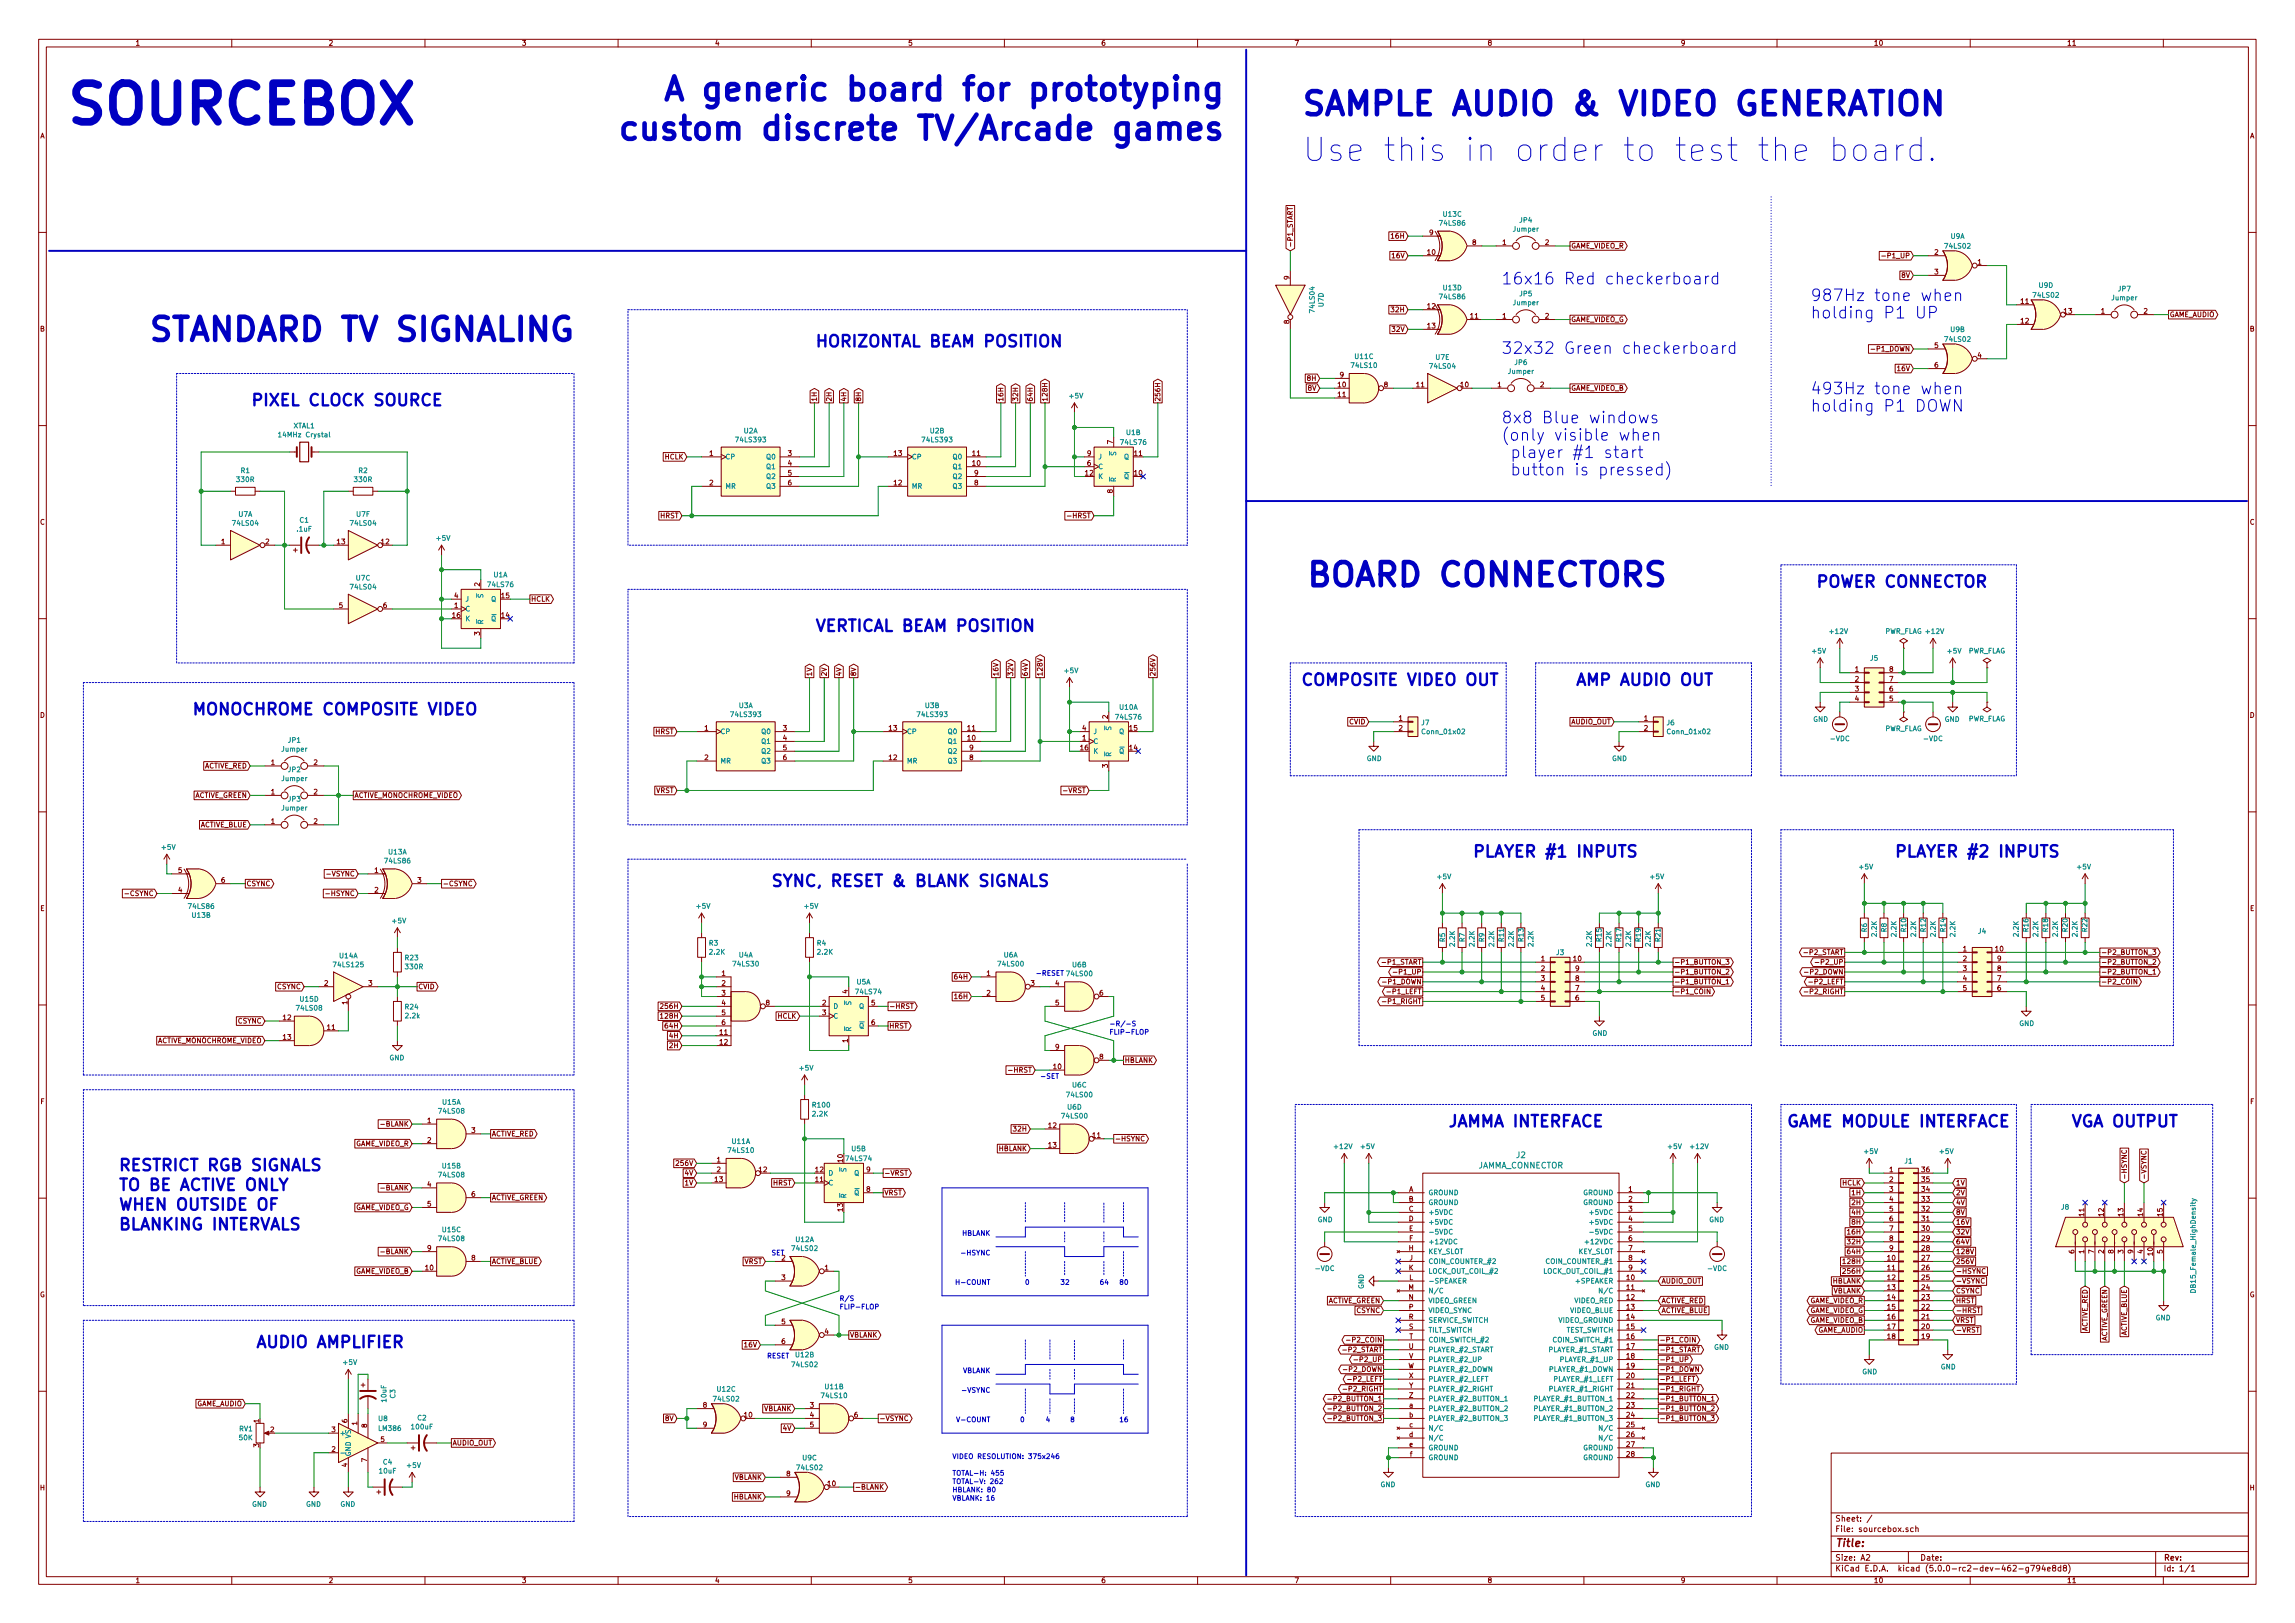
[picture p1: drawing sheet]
<svg xmlns="http://www.w3.org/2000/svg" width="594mm" height="420mm" viewBox="0 0 594 420" stroke-linecap="round" stroke-linejoin="round" font-family="sans-serif">
<defs><g id="words">
<text font-size="13.9" fill="#0000c2" x="16.5" y="32">SOURCEBOX</text>
<g font-size="8.3" fill="#0000c2">
<text x="191.8" y="26.1">A generic board for prototyping</text>
<text x="336.5" y="29.9">SAMPLE AUDIO &amp; VIDEO GENERATION</text>
<text x="181.1" y="36.2">custom discrete TV/Arcade games</text>
<text x="365.7" y="41.8">Use this in order to test the board.</text>
<text x="38.1" y="88.3">STANDARD TV SIGNALING</text>
<text x="337.8" y="151.8">BOARD CONNECTORS</text>
</g>
<g font-size="4.2" fill="#0000c2">
<text x="388.6" y="73.7">16x16 Red checkerboard</text>
<text x="468.6" y="78">987Hz tone when</text>
<text x="468.6" y="82.5">holding P1 UP</text>
<text x="210.8" y="89.9">HORIZONTAL BEAM POSITION</text>
<text x="388.6" y="91.6">32x32 Green checkerboard</text>
<text x="64.8" y="105.1">PIXEL CLOCK SOURCE</text>
<text x="468.6" y="102.1">493Hz tone when</text>
<text x="468.6" y="106.6">holding P1 DOWN</text>
<text x="388.6" y="109.6">8x8 Blue windows</text>
<text x="388.6" y="114.1">(only visible when</text>
<text x="389.8" y="118.6">player #1 start</text>
<text x="389.8" y="123.1">button is pressed)</text>
<text x="469.9" y="152.1">POWER CONNECTOR</text>
<text x="210.8" y="163.5">VERTICAL BEAM POSITION</text>
<text x="336.5" y="177.5">COMPOSITE VIDEO OUT</text>
<text x="407.7" y="177.5">AMP AUDIO OUT</text>
<text x="49.5" y="185.1">MONOCHROME COMPOSITE VIDEO</text>
<text x="381" y="221.9">PLAYER #1 INPUTS</text>
<text x="490.2" y="221.9">PLAYER #2 INPUTS</text>
<text x="199.4" y="229.6">SYNC, RESET &amp; BLANK SIGNALS</text>
<text x="374.6" y="291.8">JAMMA INTERFACE</text>
<text x="462.3" y="291.8">GAME MODULE INTERFACE</text>
<text x="535.9" y="291.8">VGA OUTPUT</text>
<text x="30.5" y="303.1">RESTRICT RGB SIGNALS</text>
<text x="30.5" y="308.2">TO BE ACTIVE ONLY</text>
<text x="30.5" y="313.4">WHEN OUTSIDE OF</text>
<text x="30.5" y="318.5">BLANKING INTERVALS</text>
<text x="66" y="348.9">AUDIO AMPLIFIER</text>
</g>
<text font-size="2.8" fill="#840000" x="475" y="400.4">Title:</text>
<g font-size="2.1" fill="#008484">
<text x="392.5" y="299.8">J2</text>
<text x="382.4" y="302.5">JAMMA_CONNECTOR</text>
</g>
<g font-size="2.1" fill="#840000">
<text x="475" y="393.9">Sheet: /</text>
<text x="475" y="396.6">File: sourcebox.sch</text>
<text x="475" y="406.8">KiCad E.D.A. kicad (5.0.0-rc2-dev-462-g794e8d8)</text>
<text x="475" y="404">Size: A2</text>
<text x="497" y="404">Date:</text>
<text x="560" y="404">Rev:</text>
<text x="560" y="406.8">Id: 1/1</text>
</g>
<g font-size="1.8" fill="#840000">
<text x="35" y="11.8">1</text>
<text x="85" y="11.8">2</text>
<text x="135" y="11.8">3</text>
<text x="185" y="11.8">4</text>
<text x="235" y="11.8">5</text>
<text x="285" y="11.8">6</text>
<text x="335" y="11.8">7</text>
<text x="385" y="11.8">8</text>
<text x="435" y="11.8">9</text>
<text x="485" y="11.8">10</text>
<text x="535" y="11.8">11</text>
<text x="10.4" y="35.8">A</text>
<text x="582.4" y="35.8">A</text>
<text x="334.6" y="64.2" transform="rotate(-90 334.6 64.2)">-P1_START</text>
<text x="360.5" y="61.8">16H</text>
<text x="369.5" y="66">10</text>
<text x="370" y="60.9">9</text>
<text x="381.2" y="63.4">8</text>
<text x="389" y="63.4">1</text>
<text x="400" y="63.4">2</text>
<text x="406.7" y="64.3">GAME_VIDEO_R</text>
<text x="500.8" y="66">2</text>
<text x="360.6" y="66.8">16V</text>
<text x="488.3" y="66.8">-P1_UP</text>
<text x="492.4" y="71.9">8V</text>
<text x="500.8" y="71">3</text>
<text x="512" y="68.5">1</text>
<text x="333.8" y="72.4" transform="rotate(-90 333.8 72.4)">9</text>
<text x="333.8" y="83.8" transform="rotate(-90 333.8 83.8)">8</text>
<text x="360.5" y="80.8">32H</text>
<text x="369.5" y="79.9">12</text>
<text x="380.7" y="82.5">11</text>
<text x="389" y="82.5">1</text>
<text x="400" y="82.5">2</text>
<text x="406.7" y="83.4">GAME_VIDEO_G</text>
<text x="523.2" y="78.7">11</text>
<text x="523.2" y="83.7">12</text>
<text x="534.3" y="81.2">13</text>
<text x="543.9" y="81.2">1</text>
<text x="554.9" y="81.2">2</text>
<text x="561.6" y="82.1">GAME_AUDIO</text>
<text x="10.4" y="85.8">B</text>
<text x="360.6" y="85.9">32V</text>
<text x="369.5" y="85">13</text>
<text x="582.4" y="85.8">B</text>
<text x="485.2" y="91">-P1_DOWN</text>
<text x="500.8" y="90.1">5</text>
<text x="500.8" y="95.2">6</text>
<text x="512" y="92.6">4</text>
<text x="338.6" y="98.6">8H</text>
<text x="338.7" y="101.1">8V</text>
<text x="346.4" y="100.2">10</text>
<text x="346.9" y="97.7">9</text>
<text x="358.3" y="100.2">8</text>
<text x="366.7" y="100.2">11</text>
<text x="378.1" y="100.2">10</text>
<text x="387.7" y="100.2">1</text>
<text x="398.7" y="100.2">2</text>
<text x="406.7" y="101.1">GAME_VIDEO_B</text>
<text x="491.4" y="96.1">16V</text>
<text x="211.5" y="104.1" transform="rotate(-90 211.5 104.1)">1H</text>
<text x="215.3" y="104.1" transform="rotate(-90 215.3 104.1)">2H</text>
<text x="219.1" y="104.1" transform="rotate(-90 219.1 104.1)">4H</text>
<text x="222.9" y="104.1" transform="rotate(-90 222.9 104.1)">8H</text>
<text x="259.7" y="104.1" transform="rotate(-90 259.7 104.1)">16H</text>
<text x="263.5" y="104.1" transform="rotate(-90 263.5 104.1)">32H</text>
<text x="267.3" y="104.1" transform="rotate(-90 267.3 104.1)">64H</text>
<text x="271.1" y="104.1" transform="rotate(-90 271.1 104.1)">128H</text>
<text x="300.4" y="104.1" transform="rotate(-90 300.4 104.1)">256H</text>
<text x="346.4" y="102.8">11</text>
<text x="172.1" y="118.9">HCLK</text>
<text x="183.7" y="118">1</text>
<text x="204" y="118">3</text>
<text x="231.4" y="118">13</text>
<text x="251.8" y="118">11</text>
<text x="281.5" y="118">9</text>
<text x="288" y="115" transform="rotate(-90 288 115)">7</text>
<text x="293.7" y="118">11</text>
<text x="183.7" y="125.6">2</text>
<text x="204" y="120.6">4</text>
<text x="204" y="123.1">5</text>
<text x="204" y="125.6">6</text>
<text x="231.4" y="125.6">12</text>
<text x="251.8" y="120.6">10</text>
<text x="252.2" y="125.6">8</text>
<text x="252.2" y="123.1">9</text>
<text x="281" y="123.1">12</text>
<text x="281.5" y="120.6">6</text>
<text x="293.7" y="123.1">10</text>
<text x="288" y="127.7" transform="rotate(-90 288 127.7)">8</text>
<text x="10.4" y="135.8">C</text>
<text x="170.9" y="134.2">HRST</text>
<text x="277" y="134.2">-HRST</text>
<text x="582.4" y="135.8">C</text>
<text x="57.3" y="140.9">1</text>
<text x="68.7" y="140.9">2</text>
<text x="87.3" y="140.9">13</text>
<text x="98.7" y="140.9">12</text>
<text x="117.6" y="154.9">4</text>
<text x="124.2" y="151.8" transform="rotate(-90 124.2 151.8)">2</text>
<text x="129.8" y="154.9">15</text>
<text x="137.4" y="155.7">HCLK</text>
<text x="87.8" y="157.4">5</text>
<text x="99.2" y="157.4">6</text>
<text x="117.1" y="159.9">16</text>
<text x="117.6" y="157.4">1</text>
<text x="129.8" y="159.9">14</text>
<text x="124.2" y="164.5" transform="rotate(-90 124.2 164.5)">3</text>
<text x="480.2" y="173.9">1</text>
<text x="489.1" y="173.9">8</text>
<text x="210.2" y="175.2" transform="rotate(-90 210.2 175.2)">1V</text>
<text x="214" y="175.2" transform="rotate(-90 214 175.2)">2V</text>
<text x="217.8" y="175.2" transform="rotate(-90 217.8 175.2)">4V</text>
<text x="221.6" y="175.2" transform="rotate(-90 221.6 175.2)">8V</text>
<text x="258.4" y="175.2" transform="rotate(-90 258.4 175.2)">16V</text>
<text x="262.3" y="175.2" transform="rotate(-90 262.3 175.2)">32V</text>
<text x="266.1" y="175.2" transform="rotate(-90 266.1 175.2)">64V</text>
<text x="269.9" y="175.2" transform="rotate(-90 269.9 175.2)">128V</text>
<text x="299.1" y="175.2" transform="rotate(-90 299.1 175.2)">256V</text>
<text x="480.2" y="176.4">2</text>
<text x="480.2" y="179">3</text>
<text x="489.1" y="179">6</text>
<text x="489.1" y="176.4">7</text>
<text x="10.4" y="185.8">D</text>
<text x="480.2" y="181.5">4</text>
<text x="489.1" y="181.5">5</text>
<text x="582.4" y="185.8">D</text>
<text x="169.6" y="190">HRST</text>
<text x="182.4" y="189.1">1</text>
<text x="202.7" y="189.1">3</text>
<text x="202.7" y="191.7">4</text>
<text x="230.2" y="189.1">13</text>
<text x="250.5" y="191.7">10</text>
<text x="250.5" y="189.1">11</text>
<text x="280.2" y="191.7">1</text>
<text x="280.2" y="189.1">4</text>
<text x="286.8" y="186.1" transform="rotate(-90 286.8 186.1)">2</text>
<text x="292.4" y="189.1">15</text>
<text x="349.3" y="187.5">CVID</text>
<text x="362.1" y="186.6">1</text>
<text x="362.1" y="189.1">2</text>
<text x="406.6" y="187.5">AUDIO_OUT</text>
<text x="425.6" y="186.6">1</text>
<text x="425.6" y="189.1">2</text>
<text x="182.4" y="196.8">2</text>
<text x="202.7" y="194.2">5</text>
<text x="202.7" y="196.8">6</text>
<text x="230.2" y="196.8">12</text>
<text x="251" y="196.8">8</text>
<text x="251" y="194.2">9</text>
<text x="279.7" y="194.2">16</text>
<text x="292.4" y="194.2">14</text>
<text x="52.8" y="198.9">ACTIVE_RED</text>
<text x="70.2" y="198">1</text>
<text x="81.2" y="198">2</text>
<text x="286.8" y="198.8" transform="rotate(-90 286.8 198.8)">3</text>
<text x="50.2" y="206.5">ACTIVE_GREEN</text>
<text x="70.2" y="205.7">1</text>
<text x="81.2" y="205.7">2</text>
<text x="91.7" y="206.5">ACTIVE_MONOCHROME_VIDEO</text>
<text x="169.7" y="205.3">VRST</text>
<text x="275.8" y="205.3">-VRST</text>
<text x="51.7" y="214.2">ACTIVE_BLUE</text>
<text x="70.2" y="213.3">1</text>
<text x="81.2" y="213.3">2</text>
<text x="46.2" y="226">5</text>
<text x="85.2" y="226.9">-VSYNC</text>
<text x="97" y="226">1</text>
<text x="33.1" y="231.9">-CSYNC</text>
<text x="46.2" y="231.1">4</text>
<text x="57.3" y="228.5">6</text>
<text x="63.8" y="229.4">CSYNC</text>
<text x="85.1" y="231.9">-HSYNC</text>
<text x="97" y="231.1">2</text>
<text x="108.1" y="228.5">3</text>
<text x="114.6" y="229.4">-CSYNC</text>
<text x="10.4" y="235.8">E</text>
<text x="582.4" y="235.8">E</text>
<text x="358.4" y="249.7">-P1_START</text>
<text x="398.9" y="248.8">1</text>
<text x="398.9" y="251.4">2</text>
<text x="407.3" y="248.8">10</text>
<text x="407.8" y="251.4">9</text>
<text x="433.3" y="249.7">-P1_BUTTON_3</text>
<text x="467.6" y="247.2">-P2_START</text>
<text x="471.1" y="249.7">-P2_UP</text>
<text x="508.2" y="246.3">1</text>
<text x="508.2" y="248.8">2</text>
<text x="508.2" y="251.4">3</text>
<text x="516.6" y="246.3">10</text>
<text x="517" y="251.4">8</text>
<text x="517" y="248.8">9</text>
<text x="543.8" y="249.7">-P2_BUTTON_2</text>
<text x="543.8" y="247.2">-P2_BUTTON_3</text>
<text x="71.8" y="256.1">CSYNC</text>
<text x="84" y="255.2">2</text>
<text x="95.4" y="255.2">3</text>
<text x="108.2" y="256.1">CVID</text>
<text x="186.8" y="252.6">1</text>
<text x="186.8" y="255.2">2</text>
<text x="186.8" y="257.7">3</text>
<text x="219.5" y="257.2" transform="rotate(-90 219.5 257.2)">4</text>
<text x="247.4" y="253.5">64H</text>
<text x="255.4" y="252.6">1</text>
<text x="255.4" y="257.7">2</text>
<text x="266.9" y="255.2">3</text>
<text x="273.2" y="255.2">4</text>
<text x="284.6" y="257.7">6</text>
<text x="358.7" y="254.8">-P1_DOWN</text>
<text x="359.9" y="257.3">-P1_LEFT</text>
<text x="361.8" y="252.3">-P1_UP</text>
<text x="398.9" y="253.9">3</text>
<text x="398.9" y="256.5">4</text>
<text x="407.8" y="256.5">7</text>
<text x="407.8" y="253.9">8</text>
<text x="433.3" y="254.8">-P1_BUTTON_1</text>
<text x="433.3" y="252.3">-P1_BUTTON_2</text>
<text x="433.3" y="257.3">-P1_COIN</text>
<text x="467.9" y="252.3">-P2_DOWN</text>
<text x="468" y="257.3">-P2_RIGHT</text>
<text x="469.1" y="254.8">-P2_LEFT</text>
<text x="508.2" y="253.9">4</text>
<text x="508.2" y="256.5">5</text>
<text x="517" y="256.5">6</text>
<text x="517" y="253.9">7</text>
<text x="543.8" y="252.3">-P2_BUTTON_1</text>
<text x="543.8" y="254.8">-P2_COIN</text>
<text x="89.9" y="260" transform="rotate(-90 89.9 260)">1</text>
<text x="171.5" y="263.7">128H</text>
<text x="171.5" y="261.2">256H</text>
<text x="186.8" y="260.3">4</text>
<text x="186.8" y="262.8">5</text>
<text x="198.3" y="260.3">8</text>
<text x="201.3" y="263.7">HCLK</text>
<text x="212.9" y="260.3">2</text>
<text x="212.9" y="262.8">3</text>
<text x="225.6" y="260.3">5</text>
<text x="230.1" y="261.2">-HRST</text>
<text x="247.4" y="258.6">16H</text>
<text x="273.2" y="260.3">5</text>
<text x="358.8" y="259.9">-P1_RIGHT</text>
<text x="398.9" y="259">5</text>
<text x="407.8" y="259">6</text>
<text x="61.6" y="265">CSYNC</text>
<text x="73.3" y="264.1">12</text>
<text x="73.3" y="269.2">13</text>
<text x="84.8" y="266.6">11</text>
<text x="172.5" y="266.2">64H</text>
<text x="173.5" y="268.8">4H</text>
<text x="186.4" y="267.9">11</text>
<text x="186.8" y="265.3">6</text>
<text x="219.5" y="269.9" transform="rotate(-90 219.5 269.9)">1</text>
<text x="225.6" y="265.3">6</text>
<text x="230.1" y="266.2">HRST</text>
<text x="40.5" y="270">ACTIVE_MONOCHROME_VIDEO</text>
<text x="173.5" y="271.3">2H</text>
<text x="186.4" y="270.4">12</text>
<text x="273.2" y="271.7">9</text>
<text x="284.6" y="274.2">8</text>
<text x="291.1" y="275.1">HBLANK</text>
<text x="261.8" y="277.7">-HRST</text>
<text x="272.7" y="276.8">10</text>
<text x="10.5" y="285.8">F</text>
<text x="582.5" y="285.8">F</text>
<text x="99.1" y="291.6">-BLANK</text>
<text x="110.6" y="290.7">1</text>
<text x="122.1" y="293.3">3</text>
<text x="262.7" y="292.9">32H</text>
<text x="271.4" y="292">12</text>
<text x="91.8" y="296.7">GAME_VIDEO_R</text>
<text x="110.6" y="295.8">2</text>
<text x="127.3" y="294.2">ACTIVE_RED</text>
<text x="258.4" y="298">HBLANK</text>
<text x="271.4" y="297.1">13</text>
<text x="282.9" y="294.6">11</text>
<text x="288.5" y="295.4">-HSYNC</text>
<text x="175.4" y="301.8">256V</text>
<text x="177.4" y="304.3">4V</text>
<text x="185.1" y="306">13</text>
<text x="185.6" y="300.9">1</text>
<text x="185.6" y="303.4">2</text>
<text x="196.5" y="303.4">12</text>
<text x="211.1" y="306">11</text>
<text x="211.1" y="303.4">12</text>
<text x="218.2" y="300.9" transform="rotate(-90 218.2 300.9)">10</text>
<text x="224.3" y="303.4">9</text>
<text x="228.9" y="304.3">-VRST</text>
<text x="489.1" y="303.4">1</text>
<text x="489.1" y="306">2</text>
<text x="497.5" y="306">35</text>
<text x="497.5" y="303.4">36</text>
<text x="550.5" y="305.5" transform="rotate(-90 550.5 305.5)">-HSYNC</text>
<text x="555.6" y="305.5" transform="rotate(-90 555.6 305.5)">-VSYNC</text>
<text x="99.1" y="308.1">-BLANK</text>
<text x="110.6" y="307.3">4</text>
<text x="122.1" y="309.8">6</text>
<text x="127.3" y="310.7">ACTIVE_GREEN</text>
<text x="177.4" y="306.9">1V</text>
<text x="200.1" y="306.9">HRST</text>
<text x="224.3" y="308.5">8</text>
<text x="228.9" y="309.4">VRST</text>
<text x="364.7" y="308.5">A</text>
<text x="364.7" y="311.1">B</text>
<text x="421.6" y="308.5">1</text>
<text x="421.6" y="311.1">2</text>
<text x="476.9" y="306.9">HCLK</text>
<text x="479.6" y="309.4">1H</text>
<text x="479.6" y="312">2H</text>
<text x="489.1" y="308.5">3</text>
<text x="489.1" y="311.1">4</text>
<text x="497.5" y="311.1">33</text>
<text x="497.5" y="308.5">34</text>
<text x="506.2" y="306.9">1V</text>
<text x="506.2" y="309.4">2V</text>
<text x="506.2" y="312">4V</text>
<text x="91.7" y="313.2">GAME_VIDEO_G</text>
<text x="110.6" y="312.3">5</text>
<text x="218.2" y="313.6" transform="rotate(-90 218.2 313.6)">13</text>
<text x="364.7" y="313.6">C</text>
<text x="364.7" y="316.1">D</text>
<text x="421.6" y="313.6">3</text>
<text x="421.6" y="316.1">4</text>
<text x="479.6" y="314.5">4H</text>
<text x="479.6" y="317">8H</text>
<text x="489.1" y="313.6">5</text>
<text x="489.1" y="316.1">6</text>
<text x="497.5" y="316.1">31</text>
<text x="497.5" y="313.6">32</text>
<text x="506.2" y="314.5">8V</text>
<text x="506.2" y="317">16V</text>
<text x="539.5" y="314.8" transform="rotate(-90 539.5 314.8)">11</text>
<text x="544.6" y="314.8" transform="rotate(-90 544.6 314.8)">12</text>
<text x="549.7" y="314.8" transform="rotate(-90 549.7 314.8)">13</text>
<text x="554.7" y="314.8" transform="rotate(-90 554.7 314.8)">14</text>
<text x="559.8" y="314.8" transform="rotate(-90 559.8 314.8)">15</text>
<text x="110.6" y="323.8">9</text>
<text x="364.7" y="323.8">H</text>
<text x="364.7" y="318.7">E</text>
<text x="364.8" y="321.2">F</text>
<text x="421.6" y="318.7">5</text>
<text x="421.6" y="321.2">6</text>
<text x="421.6" y="323.8">7</text>
<text x="478.6" y="319.6">16H</text>
<text x="478.6" y="322.1">32H</text>
<text x="489.1" y="318.7">7</text>
<text x="489.1" y="321.2">8</text>
<text x="489.1" y="323.8">9</text>
<text x="497.5" y="318.7">30</text>
<text x="497.5" y="323.8">28</text>
<text x="497.5" y="321.2">29</text>
<text x="506.2" y="319.6">32V</text>
<text x="506.2" y="322.1">64V</text>
<text x="91.8" y="329.7">GAME_VIDEO_B</text>
<text x="99.1" y="324.7">-BLANK</text>
<text x="110.2" y="328.8">10</text>
<text x="122.1" y="326.3">8</text>
<text x="127.3" y="327.2">ACTIVE_BLUE</text>
<text x="192.6" y="327.2">VRST</text>
<text x="202.3" y="326.3">2</text>
<text x="213.5" y="328.8">1</text>
<text x="364.7" y="328.8">K</text>
<text x="364.8" y="326.3">J</text>
<text x="421.6" y="326.3">8</text>
<text x="421.6" y="328.8">9</text>
<text x="477.6" y="327.2">128H</text>
<text x="477.6" y="329.7">256H</text>
<text x="478.6" y="324.7">64H</text>
<text x="488.6" y="326.3">10</text>
<text x="488.6" y="328.8">11</text>
<text x="497.5" y="328.8">26</text>
<text x="497.5" y="326.3">27</text>
<text x="506.2" y="324.7">128V</text>
<text x="506.2" y="327.2">256V</text>
<text x="506.2" y="329.7">-HSYNC</text>
<text x="537" y="324.5" transform="rotate(-90 537 324.5)">6</text>
<text x="539.5" y="324.5" transform="rotate(-90 539.5 324.5)">1</text>
<text x="542" y="324.5" transform="rotate(-90 542 324.5)">7</text>
<text x="544.6" y="324.5" transform="rotate(-90 544.6 324.5)">2</text>
<text x="547.1" y="324.5" transform="rotate(-90 547.1 324.5)">8</text>
<text x="549.7" y="324.5" transform="rotate(-90 549.7 324.5)">3</text>
<text x="552.2" y="324.5" transform="rotate(-90 552.2 324.5)">9</text>
<text x="554.7" y="324.5" transform="rotate(-90 554.7 324.5)">4</text>
<text x="557.3" y="325" transform="rotate(-90 557.3 325)">10</text>
<text x="559.8" y="324.5" transform="rotate(-90 559.8 324.5)">5</text>
<text x="10.3" y="335.8">G</text>
<text x="202.3" y="331.4">3</text>
<text x="364.6" y="333.9">M</text>
<text x="364.8" y="331.4">L</text>
<text x="421.1" y="331.4">10</text>
<text x="421.1" y="333.9">11</text>
<text x="430" y="332.3">AUDIO_OUT</text>
<text x="474.3" y="332.3">HBLANK</text>
<text x="474.4" y="334.8">VBLANK</text>
<text x="488.6" y="331.4">12</text>
<text x="488.6" y="333.9">13</text>
<text x="497.5" y="333.9">24</text>
<text x="497.5" y="331.4">25</text>
<text x="506.2" y="334.8">CSYNC</text>
<text x="506.2" y="332.3">-VSYNC</text>
<text x="582.3" y="335.8">G</text>
<text x="343.6" y="337.4">ACTIVE_GREEN</text>
<text x="351.2" y="339.9">CSYNC</text>
<text x="364.7" y="336.5">N</text>
<text x="364.7" y="341.5">R</text>
<text x="364.7" y="339">P</text>
<text x="421.1" y="336.5">12</text>
<text x="421.1" y="339">13</text>
<text x="421.1" y="341.5">14</text>
<text x="430" y="337.4">ACTIVE_RED</text>
<text x="430" y="339.9">ACTIVE_BLUE</text>
<text x="468.2" y="339.9">GAME_VIDEO_G</text>
<text x="468.3" y="337.4">GAME_VIDEO_R</text>
<text x="488.6" y="336.5">14</text>
<text x="488.6" y="339">15</text>
<text x="488.6" y="341.5">16</text>
<text x="497.5" y="341.5">21</text>
<text x="497.5" y="339">22</text>
<text x="497.5" y="336.5">23</text>
<text x="506.2" y="337.4">HRST</text>
<text x="506.2" y="339.9">-HRST</text>
<text x="202.3" y="342.8">5</text>
<text x="202.3" y="347.9">6</text>
<text x="213.5" y="345.4">4</text>
<text x="220" y="346.2">VBLANK</text>
<text x="349.7" y="347.5">-P2_COIN</text>
<text x="364.7" y="344.1">S</text>
<text x="364.8" y="346.6">T</text>
<text x="421.1" y="344.1">15</text>
<text x="421.1" y="346.6">16</text>
<text x="429.5" y="347.5">-P1_COIN</text>
<text x="468.3" y="342.4">GAME_VIDEO_B</text>
<text x="470.4" y="345">GAME_AUDIO</text>
<text x="488.6" y="344.1">17</text>
<text x="488.6" y="346.6">18</text>
<text x="497.5" y="344.1">20</text>
<text x="497.5" y="346.6">19</text>
<text x="506.2" y="345">-VRST</text>
<text x="506.2" y="342.4">VRST</text>
<text x="540.4" y="344.9" transform="rotate(-90 540.4 344.9)">ACTIVE_RED</text>
<text x="545.5" y="347.5" transform="rotate(-90 545.5 347.5)">ACTIVE_GREEN</text>
<text x="550.5" y="346" transform="rotate(-90 550.5 346)">ACTIVE_BLUE</text>
<text x="192.9" y="348.8">16V</text>
<text x="348.3" y="350.1">-P2_START</text>
<text x="351.7" y="352.6">-P2_UP</text>
<text x="364.7" y="349.2">U</text>
<text x="364.7" y="351.7">V</text>
<text x="421.1" y="349.2">17</text>
<text x="421.1" y="351.7">18</text>
<text x="429.5" y="352.6">-P1_UP</text>
<text x="429.5" y="350.1">-P1_START</text>
<text x="348.5" y="355.1">-P2_DOWN</text>
<text x="349.7" y="357.7">-P2_LEFT</text>
<text x="364.5" y="354.2">W</text>
<text x="364.7" y="356.8">X</text>
<text x="364.7" y="359.3">Y</text>
<text x="421.1" y="354.2">19</text>
<text x="421.1" y="356.8">20</text>
<text x="421.1" y="359.3">21</text>
<text x="429.5" y="355.1">-P1_DOWN</text>
<text x="429.5" y="357.7">-P1_LEFT</text>
<text x="50.7" y="364">GAME_AUDIO</text>
<text x="182" y="364.4">8</text>
<text x="197.6" y="365.3">VBLANK</text>
<text x="209.7" y="364.4">3</text>
<text x="344.8" y="362.8">-P2_BUTTON_1</text>
<text x="344.8" y="365.3">-P2_BUTTON_2</text>
<text x="348.6" y="360.2">-P2_RIGHT</text>
<text x="364.8" y="361.9">Z</text>
<text x="364.8" y="364.4">a</text>
<text x="421.1" y="361.9">22</text>
<text x="421.1" y="364.4">23</text>
<text x="429.5" y="360.2">-P1_RIGHT</text>
<text x="429.5" y="362.8">-P1_BUTTON_1</text>
<text x="429.5" y="365.3">-P1_BUTTON_2</text>
<text x="67.1" y="368.3" transform="rotate(-90 67.1 368.3)">1</text>
<text x="70" y="370.8">2</text>
<text x="85.9" y="370.8">3</text>
<text x="89.9" y="368.3" transform="rotate(-90 89.9 368.3)">6</text>
<text x="92.5" y="369" transform="rotate(-90 92.5 369)">1</text>
<text x="95" y="369.6" transform="rotate(-90 95 369.6)">8</text>
<text x="172.3" y="367.8">8V</text>
<text x="182" y="369.5">9</text>
<text x="192.7" y="366.9">10</text>
<text x="202.8" y="370.4">4V</text>
<text x="209.7" y="366.9">4</text>
<text x="209.7" y="369.5">5</text>
<text x="221.1" y="366.9">6</text>
<text x="227.6" y="367.8">-VSYNC</text>
<text x="344.8" y="367.8">-P2_BUTTON_3</text>
<text x="364.8" y="366.9">b</text>
<text x="364.8" y="369.5">c</text>
<text x="421.1" y="366.9">24</text>
<text x="421.1" y="369.5">25</text>
<text x="429.5" y="367.8">-P1_BUTTON_3</text>
<text x="67.1" y="374.7" transform="rotate(-90 67.1 374.7)">3</text>
<text x="85.9" y="375.8">2</text>
<text x="98.6" y="373.3">5</text>
<text x="117.1" y="374.2">AUDIO_OUT</text>
<text x="364.8" y="372">d</text>
<text x="364.8" y="374.6">e</text>
<text x="365" y="377.1">f</text>
<text x="421.1" y="372">26</text>
<text x="421.1" y="374.6">27</text>
<text x="421.1" y="377.1">28</text>
<text x="89.9" y="379.7" transform="rotate(-90 89.9 379.7)">4</text>
<text x="95" y="378.5" transform="rotate(-90 95 378.5)">7</text>
<text x="190" y="383.1">VBLANK</text>
<text x="203.6" y="382.2">8</text>
<text x="10.4" y="385.8">H</text>
<text x="189.9" y="388.2">HBLANK</text>
<text x="203.6" y="387.3">9</text>
<text x="214.3" y="384.7">10</text>
<text x="221.2" y="385.6">-BLANK</text>
<text x="582.4" y="385.8">H</text>
<text x="35" y="409.8">1</text>
<text x="85" y="409.8">2</text>
<text x="135" y="409.8">3</text>
<text x="185" y="409.8">4</text>
<text x="235" y="409.8">5</text>
<text x="285" y="409.8">6</text>
<text x="335" y="409.8">7</text>
<text x="385" y="409.8">8</text>
<text x="435" y="409.8">9</text>
<text x="485" y="409.8">10</text>
<text x="535" y="409.8">11</text>
</g>
<g font-size="1.8" fill="#008484">
<text x="372.8" y="58.4">74LS86</text>
<text x="373.7" y="56.1">U13C</text>
<text x="391.8" y="60">Jumper</text>
<text x="393.4" y="57.6">JP4</text>
<text x="503.6" y="64.4">74LS02</text>
<text x="505" y="61.8">U9A</text>
<text x="372.8" y="77.5">74LS86</text>
<text x="373.7" y="75.2">U13D</text>
<text x="393.4" y="76.7">JP5</text>
<text x="526.5" y="77.1">74LS02</text>
<text x="527.8" y="74.5">U9D</text>
<text x="546.7" y="77.7">Jumper</text>
<text x="548.3" y="75.4">JP7</text>
<text x="340.3" y="80.7" transform="rotate(-90 340.3 80.7)">74LS04</text>
<text x="342.6" y="79.4" transform="rotate(-90 342.6 79.4)">U7D</text>
<text x="391.8" y="79">Jumper</text>
<text x="503.6" y="88.5">74LS02</text>
<text x="505" y="85.9">U9B</text>
<text x="350" y="95.2">74LS10</text>
<text x="350.8" y="92.9">U11C</text>
<text x="370.3" y="95.4">74LS04</text>
<text x="371.7" y="93.1">U7E</text>
<text x="392.1" y="94.5">JP6</text>
<text x="390.5" y="96.8">Jumper</text>
<text x="276.9" y="103.1">+5V</text>
<text x="72.7" y="113.2">14MHz Crystal</text>
<text x="75.9" y="110.9">XTAL1</text>
<text x="192.6" y="112.2">U2A</text>
<text x="240.8" y="112.2">U2B</text>
<text x="291.6" y="112.6">U1B</text>
<text x="187.7" y="118.9">CP</text>
<text x="190.7" y="114.5">74LS393</text>
<text x="198.6" y="118.9">Q0</text>
<text x="236" y="118.9">CP</text>
<text x="239" y="114.5">74LS393</text>
<text x="246.8" y="118.9">Q0</text>
<text x="284.2" y="118.9">J</text>
<text x="288.9" y="117.9" transform="rotate(-90 288.9 117.9)">S</text>
<text x="290.3" y="115.2">74LS76</text>
<text x="291" y="118.9">Q</text>
<text x="61.4" y="124.8">330R</text>
<text x="62.4" y="122.5">R1</text>
<text x="91.8" y="124.8">330R</text>
<text x="92.9" y="122.5">R2</text>
<text x="198.6" y="121.5">Q1</text>
<text x="198.6" y="124">Q2</text>
<text x="246.8" y="124">Q2</text>
<text x="246.8" y="121.5">Q1</text>
<text x="284.2" y="121.5">C</text>
<text x="284.2" y="124">K</text>
<text x="288.9" y="124.9" transform="rotate(-90 288.9 124.9)">R</text>
<text x="291" y="124">Q</text>
<text x="187.7" y="126.5">MR</text>
<text x="198.6" y="126.5">Q3</text>
<text x="236" y="126.5">MR</text>
<text x="246.8" y="126.5">Q3</text>
<text x="60.4" y="136.1">74LS04</text>
<text x="61.7" y="133.8">U7A</text>
<text x="76.9" y="137.6">.1uF</text>
<text x="77.6" y="135.3">C1</text>
<text x="90.9" y="136.1">74LS04</text>
<text x="92.3" y="133.8">U7F</text>
<text x="113.1" y="140">+5V</text>
<text x="127.8" y="149.4">U1A</text>
<text x="90.9" y="152.6">74LS04</text>
<text x="92.2" y="150.3">U7C</text>
<text x="120.4" y="155.7">J</text>
<text x="125.1" y="154.8" transform="rotate(-90 125.1 154.8)">S</text>
<text x="126.4" y="152">74LS76</text>
<text x="127.2" y="155.7">Q</text>
<text x="120.4" y="158.3">C</text>
<text x="120.4" y="160.8">K</text>
<text x="125.1" y="161.7" transform="rotate(-90 125.1 161.7)">R</text>
<text x="127.2" y="160.8">Q</text>
<text x="473.8" y="164.1">+12V</text>
<text x="487.8" y="164.1">PWR_FLAG +12V</text>
<text x="469.2" y="169.2">+5V</text>
<text x="484.2" y="171">J5</text>
<text x="504.2" y="169.2">+5V</text>
<text x="509.4" y="169.2">PWR_FLAG</text>
<text x="275.6" y="174.3">+5V</text>
<text x="189.5" y="185.6">74LS393</text>
<text x="191.3" y="183.3">U3A</text>
<text x="237.7" y="185.6">74LS393</text>
<text x="239.5" y="183.3">U3B</text>
<text x="289.8" y="183.7">U10A</text>
<text x="186.4" y="190">CP</text>
<text x="197.3" y="190">Q0</text>
<text x="234.7" y="190">CP</text>
<text x="245.5" y="190">Q0</text>
<text x="283" y="190">J</text>
<text x="287.7" y="189" transform="rotate(-90 287.7 189)">S</text>
<text x="289" y="186.3">74LS76</text>
<text x="289.7" y="190">Q</text>
<text x="368" y="187.7">J7</text>
<text x="368.4" y="190.1">Conn_01x02</text>
<text x="431.5" y="187.7">J6</text>
<text x="431.9" y="190.1">Conn_01x02</text>
<text x="469.3" y="186.9">GND</text>
<text x="474.1" y="191.9">-VDC</text>
<text x="487.8" y="189.3">PWR_FLAG</text>
<text x="498.2" y="191.9">-VDC</text>
<text x="503.4" y="186.9">GND</text>
<text x="509.4" y="186.7">PWR_FLAG</text>
<text x="73" y="194.6">Jumper</text>
<text x="74.6" y="192.3">JP1</text>
<text x="186.4" y="197.7">MR</text>
<text x="197.3" y="192.6">Q1</text>
<text x="197.3" y="195.1">Q2</text>
<text x="197.3" y="197.7">Q3</text>
<text x="234.7" y="197.7">MR</text>
<text x="245.5" y="197.7">Q3</text>
<text x="245.5" y="195.1">Q2</text>
<text x="245.5" y="192.6">Q1</text>
<text x="283" y="192.6">C</text>
<text x="283" y="195.1">K</text>
<text x="287.7" y="196" transform="rotate(-90 287.7 196)">R</text>
<text x="289.7" y="195.1">Q</text>
<text x="353.8" y="197">GND</text>
<text x="417.3" y="197">GND</text>
<text x="73" y="202.2">Jumper</text>
<text x="74.6" y="199.9">JP2</text>
<text x="73" y="209.8">Jumper</text>
<text x="74.6" y="207.5">JP3</text>
<text x="42" y="220">+5V</text>
<text x="100.6" y="221.2">U13A</text>
<text x="99.8" y="223.5">74LS86</text>
<text x="372.2" y="227.6">+5V</text>
<text x="427.3" y="227.6">+5V</text>
<text x="481.4" y="225.1">+5V</text>
<text x="537.8" y="225.1">+5V</text>
<text x="49" y="235.3">74LS86</text>
<text x="49.8" y="237.6">U13B</text>
<text x="101.7" y="239">+5V</text>
<text x="180.4" y="235.2">+5V</text>
<text x="208.3" y="235.2">+5V</text>
<text x="183.6" y="244.8">R3</text>
<text x="211.5" y="244.8">R4</text>
<text x="374.1" y="243.8" transform="rotate(-90 374.1 243.8)">R5</text>
<text x="376.6" y="244.9" transform="rotate(-90 376.6 244.9)">2.2K</text>
<text x="379.1" y="243.8" transform="rotate(-90 379.1 243.8)">R7</text>
<text x="381.7" y="244.9" transform="rotate(-90 381.7 244.9)">2.2K</text>
<text x="384.2" y="243.8" transform="rotate(-90 384.2 243.8)">R9</text>
<text x="386.8" y="244.9" transform="rotate(-90 386.8 244.9)">2.2K</text>
<text x="389.3" y="243.7" transform="rotate(-90 389.3 243.7)">R11</text>
<text x="391.8" y="244.9" transform="rotate(-90 391.8 244.9)">2.2K</text>
<text x="394.4" y="243.7" transform="rotate(-90 394.4 243.7)">R13</text>
<text x="396.9" y="244.9" transform="rotate(-90 396.9 244.9)">2.2K</text>
<text x="412" y="244.9" transform="rotate(-90 412 244.9)">2.2K</text>
<text x="414.6" y="243.7" transform="rotate(-90 414.6 243.7)">R15</text>
<text x="417.1" y="244.9" transform="rotate(-90 417.1 244.9)">2.2K</text>
<text x="419.7" y="243.7" transform="rotate(-90 419.7 243.7)">R17</text>
<text x="422.2" y="244.9" transform="rotate(-90 422.2 244.9)">2.2K</text>
<text x="424.7" y="243.7" transform="rotate(-90 424.7 243.7)">R19</text>
<text x="427.3" y="244.9" transform="rotate(-90 427.3 244.9)">2.2K</text>
<text x="429.8" y="243.7" transform="rotate(-90 429.8 243.7)">R21</text>
<text x="483.3" y="241.3" transform="rotate(-90 483.3 241.3)">R6</text>
<text x="485.8" y="242.4" transform="rotate(-90 485.8 242.4)">2.2K</text>
<text x="488.4" y="241.3" transform="rotate(-90 488.4 241.3)">R8</text>
<text x="490.9" y="242.4" transform="rotate(-90 490.9 242.4)">2.2K</text>
<text x="493.4" y="241.2" transform="rotate(-90 493.4 241.2)">R10</text>
<text x="496" y="242.4" transform="rotate(-90 496 242.4)">2.2K</text>
<text x="498.5" y="241.2" transform="rotate(-90 498.5 241.2)">R12</text>
<text x="501.1" y="242.4" transform="rotate(-90 501.1 242.4)">2.2K</text>
<text x="503.6" y="241.2" transform="rotate(-90 503.6 241.2)">R14</text>
<text x="506.1" y="242.4" transform="rotate(-90 506.1 242.4)">2.2K</text>
<text x="512.1" y="241.7">J4</text>
<text x="522.5" y="242.4" transform="rotate(-90 522.5 242.4)">2.2K</text>
<text x="525.1" y="241.2" transform="rotate(-90 525.1 241.2)">R16</text>
<text x="527.6" y="242.4" transform="rotate(-90 527.6 242.4)">2.2K</text>
<text x="530.1" y="241.2" transform="rotate(-90 530.1 241.2)">R18</text>
<text x="532.7" y="242.4" transform="rotate(-90 532.7 242.4)">2.2K</text>
<text x="535.2" y="241.2" transform="rotate(-90 535.2 241.2)">R20</text>
<text x="537.8" y="242.4" transform="rotate(-90 537.8 242.4)">2.2K</text>
<text x="540.3" y="241.2" transform="rotate(-90 540.3 241.2)">R22</text>
<text x="86.6" y="250.4">74LS125</text>
<text x="87.9" y="248.1">U14A</text>
<text x="104.9" y="248.6">R23</text>
<text x="105.1" y="250.9">330R</text>
<text x="183.7" y="247.1">2.2K</text>
<text x="189.9" y="250.2">74LS30</text>
<text x="191.3" y="247.9">U4A</text>
<text x="211.7" y="247.1">2.2K</text>
<text x="258.5" y="250.2">74LS00</text>
<text x="259.9" y="247.9">U6A</text>
<text x="277.6" y="250.4">U6B</text>
<text x="402.9" y="247.2">J3</text>
<text x="221.7" y="257.4">74LS74</text>
<text x="221.8" y="254.9">U5A</text>
<text x="76.9" y="261.6">74LS08</text>
<text x="77.7" y="259.3">U15D</text>
<text x="104.9" y="261.3">R24</text>
<text x="105" y="263.6">2.2k</text>
<text x="215.6" y="261.2">D</text>
<text x="215.6" y="263.7">C</text>
<text x="220.3" y="260.2" transform="rotate(-90 220.3 260.2)">S</text>
<text x="222.4" y="261.2">Q</text>
<text x="220.3" y="267.1" transform="rotate(-90 220.3 267.1)">R</text>
<text x="222.4" y="266.2">Q</text>
<text x="412.2" y="268.1">GND</text>
<text x="522.7" y="265.6">GND</text>
<text x="100.8" y="274.5">GND</text>
<text x="207.1" y="277.1">+5V</text>
<text x="277.6" y="281.5">U6C</text>
<text x="114.6" y="286">U15A</text>
<text x="210.5" y="286.7">R100</text>
<text x="276.3" y="284.1">74LS00</text>
<text x="276.4" y="287.2">U6D</text>
<text x="113.7" y="288.3">74LS08</text>
<text x="210.4" y="289">2.2K</text>
<text x="275" y="289.6">74LS00</text>
<text x="188.7" y="298.4">74LS10</text>
<text x="189.5" y="296.1">U11A</text>
<text x="220.5" y="298">U5B</text>
<text x="345.5" y="297.5">+12V</text>
<text x="352.3" y="297.5">+5V</text>
<text x="431.9" y="297.5">+5V</text>
<text x="437.7" y="297.5">+12V</text>
<text x="482.7" y="298.7">+5V</text>
<text x="502.2" y="298.7">+5V</text>
<text x="113.7" y="304.8">74LS08</text>
<text x="114.6" y="302.5">U15B</text>
<text x="214.4" y="304.3">D</text>
<text x="219.1" y="303.3" transform="rotate(-90 219.1 303.3)">S</text>
<text x="219.2" y="300.6">74LS74</text>
<text x="221.1" y="304.3">Q</text>
<text x="493.1" y="301.2">J1</text>
<text x="214.4" y="306.9">C</text>
<text x="219.1" y="310.3" transform="rotate(-90 219.1 310.3)">R</text>
<text x="221.1" y="309.4">Q</text>
<text x="369.7" y="309.4">GROUND</text>
<text x="369.7" y="312">GROUND</text>
<text x="409.9" y="309.4">GROUND</text>
<text x="409.9" y="312">GROUND</text>
<text x="341.1" y="316.4">GND</text>
<text x="369.7" y="314.5">+5VDC</text>
<text x="369.7" y="317">+5VDC</text>
<text x="412" y="314.5">+5VDC</text>
<text x="412" y="317">+5VDC</text>
<text x="442.4" y="316.4">GND</text>
<text x="533.6" y="313.1">J8</text>
<text x="113.7" y="321.3">74LS08</text>
<text x="114.6" y="319">U15C</text>
<text x="205.2" y="323.8">74LS02</text>
<text x="206" y="321.5">U12A</text>
<text x="369.7" y="319.6">-5VDC</text>
<text x="369.7" y="322.1">+12VDC</text>
<text x="411" y="322.1">+12VDC</text>
<text x="412.4" y="319.6">-5VDC</text>
<text x="340.7" y="329">-VDC</text>
<text x="369.7" y="324.7">KEY_SLOT</text>
<text x="369.7" y="327.2">COIN_COUNTER_#2</text>
<text x="369.7" y="329.7">LOCK_OUT_COIL_#2</text>
<text x="399.8" y="329.7">LOCK_OUT_COIL_#1</text>
<text x="400.6" y="327.2">COIN_COUNTER_#1</text>
<text x="408.4" y="324.7">KEY_SLOT</text>
<text x="442.3" y="329">-VDC</text>
<text x="353" y="333.7" transform="rotate(-90 353 333.7)">GND</text>
<text x="369.7" y="332.3">-SPEAKER</text>
<text x="369.7" y="334.8">N/C</text>
<text x="408.1" y="332.3">+SPEAKER</text>
<text x="414.7" y="334.8">N/C</text>
<text x="568.4" y="334" transform="rotate(-90 568.4 334)">DB15_Female_HighDensity</text>
<text x="369.7" y="337.4">VIDEO_GREEN</text>
<text x="369.7" y="339.9">VIDEO_SYNC</text>
<text x="406.4" y="339.9">VIDEO_BLUE</text>
<text x="407.5" y="337.4">VIDEO_RED</text>
<text x="558" y="341.8">GND</text>
<text x="369.7" y="342.4">SERVICE_SWITCH</text>
<text x="369.7" y="345">TILT_SWITCH</text>
<text x="369.7" y="347.5">COIN_SWITCH_#2</text>
<text x="402.4" y="347.5">COIN_SWITCH_#1</text>
<text x="403.4" y="342.4">VIDEO_GROUND</text>
<text x="405.2" y="345">TEST_SWITCH</text>
<text x="89" y="353.3">+5V</text>
<text x="205.2" y="353.9">74LS02</text>
<text x="206" y="351.4">U12B</text>
<text x="369.7" y="350.1">PLAYER_#2_START</text>
<text x="369.7" y="352.6">PLAYER_#2_UP</text>
<text x="400.7" y="350.1">PLAYER_#1_START</text>
<text x="404.1" y="352.6">PLAYER_#1_UP</text>
<text x="443.7" y="349.4">GND</text>
<text x="213.6" y="359.6">U11B</text>
<text x="369.7" y="355.1">PLAYER_#2_DOWN</text>
<text x="369.7" y="357.7">PLAYER_#2_LEFT</text>
<text x="401" y="355.1">PLAYER_#1_DOWN</text>
<text x="402.2" y="357.7">PLAYER_#1_LEFT</text>
<text x="482" y="355.8">GND</text>
<text x="502.4" y="354.5">GND</text>
<text x="100" y="362.9" transform="rotate(-90 100 362.9)">10uF</text>
<text x="102.3" y="362" transform="rotate(-90 102.3 362)">C3</text>
<text x="184.9" y="362.8">74LS02</text>
<text x="185.7" y="360.3">U12C</text>
<text x="212.8" y="361.9">74LS10</text>
<text x="369.7" y="360.2">PLAYER_#2_RIGHT</text>
<text x="369.7" y="362.8">PLAYER_#2_BUTTON_1</text>
<text x="369.7" y="365.3">PLAYER_#2_BUTTON_2</text>
<text x="397.3" y="362.8">PLAYER_#1_BUTTON_1</text>
<text x="397.3" y="365.3">PLAYER_#1_BUTTON_2</text>
<text x="401.1" y="360.2">PLAYER_#1_RIGHT</text>
<text x="62" y="370.5">RV1</text>
<text x="87.9" y="371.6">+</text>
<text x="98" y="367.9">U8</text>
<text x="98.2" y="370.4">LM386</text>
<text x="106.7" y="370">100uF</text>
<text x="108.1" y="367.7">C2</text>
<text x="369.7" y="367.8">PLAYER_#2_BUTTON_3</text>
<text x="369.7" y="370.4">N/C</text>
<text x="397.3" y="367.8">PLAYER_#1_BUTTON_3</text>
<text x="414.7" y="370.4">N/C</text>
<text x="62" y="372.8">50K</text>
<text x="90.8" y="377.1" transform="rotate(-90 90.8 377.1)">GND VS</text>
<text x="369.7" y="372.9">N/C</text>
<text x="369.7" y="375.5">GROUND</text>
<text x="369.7" y="378">GROUND</text>
<text x="409.9" y="375.5">GROUND</text>
<text x="409.9" y="378">GROUND</text>
<text x="414.7" y="372.9">N/C</text>
<text x="98.2" y="381.4">10uF</text>
<text x="99.2" y="379.1">C4</text>
<text x="105.5" y="380">+5V</text>
<text x="206.5" y="380.6">74LS02</text>
<text x="207.8" y="378">U9C</text>
<text x="357.3" y="385">GND</text>
<text x="425.9" y="385">GND</text>
<text x="65.2" y="390.1">GND</text>
<text x="79.2" y="390.1">GND</text>
<text x="88.1" y="390.1">GND</text>
</g>
<g font-size="1.8" fill="#0000c2">
<text x="269.1" y="252.6">-RESET 74LS00</text>
<text x="287" y="265.7">-R/-S</text>
<text x="287" y="267.8">FLIP-FLOP</text>
<text x="270.3" y="279.3">-SET</text>
<text x="249.1" y="319.9">HBLANK</text>
<text x="199.8" y="325">SET</text>
<text x="249.8" y="325">-HSYNC</text>
<text x="248.4" y="332.6">H-COUNT</text>
<text x="265.7" y="332.6">0</text>
<text x="274.3" y="332.6">32</text>
<text x="284.5" y="332.6">64</text>
<text x="289.6" y="332.6">80</text>
<text x="217.2" y="336.8">R/S</text>
<text x="217.2" y="339">FLIP-FLOP</text>
<text x="198.6" y="351.7">RESET</text>
<text x="249.2" y="355.5">VBLANK</text>
<text x="249.9" y="360.5">-VSYNC</text>
<text x="248.5" y="368.2">V-COUNT</text>
<text x="264.4" y="368.2">0</text>
<text x="270.5" y="368.2">4</text>
<text x="276.9" y="368.2">8</text>
<text x="289.6" y="368.2">16</text>
<text x="246.4" y="377.7">VIDEO RESOLUTION: 375x246</text>
<text x="246.4" y="382">TOTAL-H: 455</text>
<text x="246.4" y="384.2">TOTAL-V: 262</text>
<text x="246.4" y="386.3">HBLANK: 80</text>
<text x="246.4" y="388.5">VBLANK: 16</text>
</g>
</g></defs>
<g fill="none" stroke="#840000" stroke-width=".26">
<path d="M10 10.2h574v400h-574zM12 12.2h570v396h-570zM60 10.2v2M110 10.2v2M160 10.2v2M210 10.2v2M260 10.2v2M310 10.2v2M360 10.2v2M410 10.2v2M460 10.2v2M510 10.2v2"/>
<path d="M536.5 11.8h.8M560 10.2v2M332.9 53.2h2.2v11.1l-1.1 .6-1.1-.6zM333.3 53.7v.7M333.3 54h1.3M371.5 59.9a6.6 6.6 0 0 1 0 7.6M375.3 59.8a5.2 5.2 0 0 1 4.4 3.8M375.3 59.9h-3.2a6.6 6.6 0 0 1 0 7.6h3.2M375.3 59.9h-3.2a6.6 6.6 0 0 1 0 7.6M10 60.2h2M330.2 73.8h7.6l-3.8 7.6zM334 70v3.8"/>
<path d="M359.5 60h4.4l.6 1.1-.6 1.1h-4.4zM359.5 79.1h4.4l.6 1.1-.6 1.1h-4.4zM359.8 65.1h4.1l.6 1.1-.6 1.1h-4.1zM368.3 66.2h4.4M368.3 61.1h4.4M371.5 78.9a6.6 6.6 0 0 1 0 7.6M372.1 67.5h3.2M372.1 78.9h3.2M372.1 78.9a6.6 6.6 0 0 1 0 7.6h3.2M375.3 78.9a5.2 5.2 0 0 1 4.4 3.8h3.8M375.3 78.9h-3.2a6.6 6.6 0 0 1 0 7.6h3.2M383.5 63.7h-3.8a5.2 5.2 0 0 1-4.4 3.8"/>
<path d="M387.3 63.7h4.2M392.5 62.4a3.2 3.2 0 0 1 5 0M398.4 63.7h4.2M406.4 62.6h14.2l.6 1.1-.6 1.1h-14.2zM486.5 65.1h8.2l.6 1.1-.6 1.1h-8.2zM487.1 66.3h1M491.8 70.2h2.9l.6 1.1-.6 1.1h-2.9zM499.1 66.2h4.3M499.1 71.3h4.3M502.9 64.9h3.2M502.9 65a6.6 6.6 0 0 1 0 7.5M506.1 64.9a5.2 5.2 0 0 1 4.4 3.8"/>
<path d="M506.1 64.9h-3.2a6.6 6.6 0 0 1 0 7.7h3.2h-3.2M510.5 68.8a5.2 5.2 0 0 1-4.4 3.8M511.8 68.7h2.5M522 78.9h4.3M525.8 77.6h3.2l-3.2 .1a6.6 6.6 0 0 1 0 7.6h3.2h-3.2a6.7 6.7 0 0 0 0-7.7zM529 77.6a5.2 5.2 0 0 1 4.4 3.8M582 60.2h2M258 100l1.1-.7 1.1 .7v4.3h-2.2zM261.8 100l1.1-.7 1.1 .7v4.3h-2.2zM265.6 100l1.1-.7 1.1 .7v4.3h-2.2zM269.4 98.8l1.1-.7 1.1 .7v5.5h-2.2zM269.8 99.3h1.3"/>
<path d="M270.4 99.3v.7M298.6 98.8l1.1-.7 1.1 .7v5.5h-2.2zM299 99.3h1.3M299.6 99.3v.7M334 82.7v2.6M337.9 96.8h3.1l.6 1.2-.6 1.1h-3.1zM338.1 99.4h2.9l.6 1.1-.6 1.1h-2.9zM345.4 98h3.8M349.2 96.7h3.9a3.8 3.8 0 0 1 3.8 3.8 3.8 3.8 0 0 1-3.8 3.8h-3.9zM359.8 84.1h4.1l.6 1.2-.6 1.1h-4.1zM368.3 85.3h4.4M368.3 80.2h4.4"/>
<path d="M369.6 96.7l7.6 3.8-7.6 3.8zM379.7 82.7a5.2 5.2 0 0 1-4.4 3.9M387.3 82.7h4.2M391.2 99.2a3.2 3.2 0 0 1 5 0M392.5 81.4a3.2 3.2 0 0 1 5 0M398.4 82.7h4.2M406.4 81.6h14.2l.6 1.1-.6 1.1h-14.2zM406.4 99.4h14.2l.6 1.1-.6 1.1h-14.2zM483.7 89.2h11l.6 1.1-.6 1.2h-11zM484.3 90.4h1M490.6 94.3h4.1l.6 1.1-.6 1.1h-4.1zM499.1 90.3h4.3"/>
<path d="M499.1 95.4h4.3M502.9 96.7h3.2M502.9 89.1h3.2M502.9 89.1a6.6 6.6 0 0 1 0 7.6M506.1 89a5.2 5.2 0 0 1 4.4 3.9M506.1 89.1h-3.2a6.6 6.6 0 0 1 0 7.6h3.2M510.5 92.9a5.2 5.2 0 0 1-4.4 3.8M511.8 92.9h2.5M522 84h4.3M533.4 81.5a5.2 5.2 0 0 1-4.4 3.8M534.7 81.4h2.5M542.3 81.4h4.2"/>
<path d="M547.4 80.2a3.2 3.2 0 0 1 5 0M553.3 81.4h4.2M561.3 80.3h12.2l.6 1.1-.6 1.2h-12.2zM10 110.2h2M74.9 117h1.9M80.6 117h1.9M171.7 117.2h5.5l.6 1.1-.6 1.1h-5.5zM181.6 118.3h5.1M186.7 115.7h15.2v12.7h-15.2zM186.7 117.6l1.3 .7-1.3 .6M201.9 118.3h5.1M209.7 101.2l1.1-.6 1.1 .6v3.1h-2.2z"/>
<path d="M213.5 101.2l1.1-.6 1.1 .6v3.1h-2.2zM217.3 101.2l1.1-.6 1.2 .6v3.1h-2.3zM221.1 101.2l1.1-.6 1.2 .6v3.1h-2.3zM229.9 118.3h5M234.9 115.7h15.3v12.7h-15.3zM234.9 117.6l1.3 .7-1.3 .6M250.2 118.3h5.1M278.1 104.3l-.7 1.3M278.1 104.3v2.5M278.1 104.3l.8 1.3M280.7 118.3h2.5M283.2 115.7h10.2v10.2h-10.2z"/>
<path d="M288.3 113.2v2.5M345.4 100.5h3.8M345.4 103h3.8M358.1 100.5h2.6M365.8 100.5h3.8M378.5 100.5h2.5M386.1 100.5h4.2M397.1 100.5h4.2M582 110.2h2M59.7 137.3l7.6 3.8-7.6 3.8zM59.7 127.2h1.3M61 126.2h5v2h-5z"/>
<path d="M66 127.2h1.3M90.2 137.3l7.6 3.8-7.6 3.8zM90.2 127.2h1.2M91.4 126.2h5.1v2h-5.1zM96.5 127.2h1.3M170.5 132.4h5.4l.6 1.1-.6 1.1h-5.4zM181.6 125.9h5.1M201.9 120.8h5.1M201.9 125.9h5.1M201.9 123.4h5.1M229.9 125.9h5M250.2 120.8h5.1"/>
<path d="M250.2 125.9h5.1M250.2 123.4h5.1M275.6 132.4h7l.6 1.1-.6 1.1h-7zM276.3 133.6h1M280.7 120.8h2.5M283.2 120.2l1.3 .6-1.3 .7M288.3 125.9v2.5M55.9 141.1h3.8M68.6 141.1h2.5M74.9 141.1h2.8M75.9 142.4h1.1M76.5 141.9v1"/>
<path d="M79.2 141.1h3.3M86.4 141.1h3.8M86.4 157.6h3.8M90.2 153.8l7.6 3.8-7.6 3.9zM99.1 141.1h2.5M99.1 157.6h2.5M114.3 141.1l-.8 1.3M114.3 141.1v2.6M114.3 141.1l.8 1.3M116.8 157.6h2.6M116.8 155.1h2.6M119.4 152.6h10.1v10.1h-10.1z"/>
<path d="M119.4 157l1.2 .6-1.2 .7M124.5 150v2.6M137.2 154h5.4l.7 1.1-.7 1.1h-5.4zM10 160.2h2M124.5 162.7v2.6M208.4 172.6l1.1-.7 1.2 .7v2.8h-2.3zM212.2 172.6l1.2-.7 1.1 .7v2.8h-2.3zM216.1 172.6l1.1-.7 1.1 .7v2.8h-2.2zM219.9 172.6l1.1-.7 1.1 .7v2.8h-2.2zM256.7 171.3l1.1-.6 1.1 .6v4.1h-2.2zM260.5 171.3l1.1-.6 1.1 .6v4.1h-2.2zM264.3 171.3l1.1-.6 1.1 .6v4.1h-2.2z"/>
<path d="M268.1 170.1l1.1-.6 1.2 .6v5.3h-2.3zM276.9 175.4l-.8 1.3M276.9 175.4v2.6M276.9 175.4l.7 1.3M297.3 170.1l1.1-.6 1.2 .6v5.3h-2.3zM471.2 170.3l.7 1.3M471.2 170.3v2.6M471.2 170.3l-.8 1.3M476.2 165.3v2.5M476.2 165.3l.8 1.2M476.2 165.3l-.7 1.2M478.8 174.2h3.8"/>
<path d="M478.8 176.7h3.8M478.8 179.2h3.8M482.6 172.9h5.1v10.1h-5.1zM482.6 179.1h1.3v.3h-1.3zM482.6 176.6h1.3v.2h-1.3zM482.6 174h1.3v.3h-1.3zM486.4 179.1h1.3v.3h-1.3zM486.4 176.6h1.3v.2h-1.3zM486.4 174h1.3v.3h-1.3zM487.7 174.2h3.8M487.7 176.7h3.8M487.7 179.2h3.8"/>
<path d="M492.8 166.5l1-.6-1-.6-1.1 .6 1.1 .6v1.3M492.8 167.8h.1M500.4 165.3v2.5M500.4 165.3l-.8 1.2M500.4 165.3l.7 1.2M505.5 170.3l-.8 1.3M505.5 170.3v2.6M505.5 170.3l.7 1.3M514.3 171.6l1.1-.6-1.1-.7-1 .7 1 .6v1.3M514.3 172.9h.1M582 160.2h2M52.7 197.2h11.4l.7 1.1-.7 1.1h-11.4z"/>
<path d="M68.6 198.3h4.2M73.7 197a3.2 3.2 0 0 1 5 0M79.6 198.3h4.2M169.3 188.3h5.3l.7 1.1-.7 1.1h-5.3zM180.3 189.4h5.1M180.3 197h5.1M185.4 186.9h15.3v12.7h-15.3zM185.4 188.8l1.3 .6-1.3 .6M200.7 191.9h5M200.7 189.4h5M200.7 197h5M200.7 194.5h5"/>
<path d="M228.6 189.4h5.1M228.6 197h5.1M233.7 186.9h15.2v12.7h-15.2zM233.7 188.8l1.2 .6-1.2 .6M248.9 191.9h5.1M248.9 189.4h5.1M248.9 197h5.1M248.9 194.5h5.1M279.4 191.9h2.5M279.4 189.4h2.5M281.9 186.9h10.2v10.1h-10.2zM281.9 191.3l1.3 .6-1.3 .7"/>
<path d="M287 184.3v2.6M287 197v2.6M348.9 185.7h4.8l.6 1.2-.6 1.1h-4.8zM355.6 191.9v1.3h1.3l-1.3 1.3-1.3-1.3h1.3M360.7 189.4h3.8M360.7 186.9h3.8M364.5 185.6h2.5v5.1h-2.5zM364.5 189.3h1.3v.2h-1.3zM364.5 186.7h1.3v.3h-1.3zM406.4 185.7h10.8l.6 1.2-.6 1.1h-10.8zM419.1 191.9v1.3h1.3l-1.3 1.3-1.3-1.3h1.3M424.2 189.4h3.8"/>
<path d="M424.2 186.9h3.8M428 185.6h2.5v5.1h-2.5zM428 189.3h1.3v.2h-1.3zM428 186.7h1.3v.3h-1.3zM471.2 181.8v1.2h1.2l-1.2 1.3-1.3-1.3h1.3M476.2 184.3v1.3M478.8 181.8h3.8M482.6 181.7h1.3v.2h-1.3zM486.4 181.7h1.3v.2h-1.3zM487.7 181.8h3.8M492.8 184.3v1.3l-1.1 .6 1.1 .7 1-.7-1-.6M492.8 184.3h.1"/>
<path d="M500.4 184.3v1.3M505.5 181.8v1.2h-1.3l1.3 1.3 1.2-1.3h-1.2M514.3 181.8v1.2l-1 .7 1 .6 1.1-.6-1.1-.7M514.3 181.8h.1M10 210.2h2M50.2 204.8h13.9l.7 1.1-.7 1.1h-13.9zM51.6 212.4h12.5l.7 1.1-.7 1.1h-12.5zM68.6 205.9h4.2M68.6 213.5h4.2M73.7 204.6a3.2 3.2 0 0 1 5 0M73.7 212.3a3.2 3.2 0 0 1 5 0M79.6 205.9h4.2"/>
<path d="M79.6 213.5h4.2M91.4 204.8h27.4l.7 1.1-.7 1.1h-27.4zM169.5 203.5h5.1l.7 1.1-.7 1.2h-5.1zM274.6 203.5h6.7l.6 1.1-.6 1.2h-6.7zM275.3 204.7h.9M582 210.2h2M31.7 230.2h8.3l.6 1.1-.6 1.1h-8.3zM32.3 231.4h1M43.2 221.1l-.8 1.3M43.2 221.1v2.6M43.2 221.1l.7 1.3M44.4 226.2h4.5"/>
<path d="M44.4 231.3h4.5M47.7 225a6.6 6.6 0 0 1 0 7.6M48.3 225h3.1M48.3 225a6.6 6.6 0 0 1 0 7.6h3.1M51.4 224.9a5.2 5.2 0 0 1 4.5 3.8M51.4 225h-3.1a6.7 6.7 0 0 1 0 7.6h3.1M55.9 228.8a5.2 5.2 0 0 1-4.5 3.8M55.9 228.8h3.8M63.5 227.7h6.8l.6 1.1-.6 1.1h-6.8zM83.7 230.2h8.4l.6 1.1-.6 1.1h-8.4zM83.9 225.1h8.2l.6 1.1-.6 1.1h-8.2zM84.3 231.4h1"/>
<path d="M84.6 226.3h.9M95.2 226.2h4.5M95.2 231.3h4.5M98.5 225a6.6 6.6 0 0 1 0 7.6M99.1 225h3.1M99.1 225a6.6 6.6 0 0 1 0 7.6h3.1M102.2 224.9a5.2 5.2 0 0 1 4.5 3.8M102.2 225h-3.1a6.6 6.6 0 0 1 0 7.6h3.1M106.7 228.8a5.2 5.2 0 0 1-4.5 3.8M106.7 228.8h3.8M114.3 227.7h8.3l.7 1.1-.7 1.1h-8.3zM122.1 228.2a.56 .56 0 0 0-.8 .5 .56 .56 0 0 0 .8 .5"/>
<path d="M181.6 236.4l-.8 1.3M181.6 236.4v2.5M181.6 236.4l.8 1.3M209.5 236.4l-.7 1.3M209.5 236.4v2.5M209.5 236.4l.8 1.3M373.4 228.8l-.8 1.2M373.4 228.8v2.5M373.4 238.9v1.3M373.4 228.8l.7 1.2M378.5 238.9v1.3M383.5 238.9v1.3"/>
<path d="M388.6 238.9v1.3M393.7 238.9v1.3M414 238.9v1.3M419.1 238.9v1.3M424.2 238.9v1.3M429.3 228.8l.7 1.2M429.3 228.8v2.5M429.3 238.9v1.3M429.3 228.8l-.8 1.2M481.6 237.7h2v5h-2zM482.6 226.2l-.8 1.3M482.6 226.2v2.6"/>
<path d="M482.6 236.4v1.3M482.6 226.2l.8 1.3M486.7 237.7h2v5h-2zM487.7 236.4v1.3M491.7 237.7h2.1v5h-2.1zM492.8 236.4v1.3M496.8 237.7h2.1v5h-2.1zM497.8 236.4v1.3M501.9 237.7h2v5h-2zM502.9 236.4v1.3M523.5 237.7h2v5h-2zM524.5 236.4v1.3"/>
<path d="M528.6 237.7h2v5h-2zM529.6 236.4v1.3M533.7 237.7h2v5h-2zM534.7 236.4v1.3M538.7 237.7h2.1v5h-2.1zM539.7 226.2l.8 1.3M539.7 226.2v2.6M539.7 236.4v1.3M539.7 226.2l-.7 1.3M71.3 254.3h6.8l.6 1.1-.6 1.2h-6.8zM82.5 255.4h3.9M86.4 251.6l7.6 3.8-7.6 3.8z"/>
<path d="M90.2 258.6v3.2M94 255.4h3.8M101.9 246.5h2v5.1h-2zM101.9 259.2h2v5.1h-2zM102.9 240.2v2.5M102.9 245.3v1.2M102.9 251.6v1.3M102.9 258v1.2M102.9 240.2l-.8 1.3M102.9 240.2l.7 1.3M107.9 254.3h4.9l.6 1.1-.6 1.2h-4.9zM170.4 259.4h5.5l.6 1.1-.6 1.1h-5.5z"/>
<path d="M170.9 259.9l.5-.1 .3 .4-.8 .9h.8M180.6 242.7h2v5.1h-2zM181.6 241.5v1.2M181.6 247.8v1.3M185.4 252.9h3.8v17.8h-3.8M185.4 255.4h3.8M185.4 258h3.8M189.2 256.7h3.8a3.8 3.8 0 0 1 3.8 3.8 3.8 3.8 0 0 1-3.8 3.8h-3.8zM208.5 242.7h2.1v5.1h-2.1zM209.5 241.5v1.2M209.5 247.8v1.3M214.6 258h10.2v10.1h-10.2z"/>
<path d="M219.7 255.4v2.6M229.9 259.4h6.9l.6 1.1-.6 1.1h-6.9zM235.7 259.8h.7M246.5 251.8h4.3l.7 1.1-.7 1.1h-4.3zM246.5 256.9h4.3l.7 1.1-.7 1.1h-4.3zM254 252.9h3.8M254 258h3.8M257.8 251.6h3.8a3.8 3.8 0 0 1 3.8 3.8 3.8 3.8 0 0 1-3.8 3.8h-3.8zM266.7 255.4h2.5M271.8 255.4h3.8M275.6 254.2h3.8a3.8 3.8 0 0 1 3.8 3.8 3.8 3.8 0 0 1-3.8 3.8h-3.8zM284.5 258h2.5"/>
<path d="M357.2 248h11.1v2.2h-11.1l-.6-1.1zM357.3 258.1h11v2.3h-11l-.7-1.2zM357.3 253.1h11v2.2h-11l-.6-1.1zM357.7 249.2h1M357.8 259.3h1M357.9 254.2h.9M358.5 255.6h9.8v2.2h-9.8l-.7-1.1zM359 256.8h1M360.1 250.5h8.2v2.2h-8.2l-.6-1.1zM360.6 251.7h1M372.4 240.2h2v5.1h-2zM373.4 245.3v1.2"/>
<path d="M377.4 240.2h2.1v5.1h-2.1zM378.5 245.3v1.2M382.5 240.2h2.1v5.1h-2.1zM383.5 245.3v1.2M387.6 240.2h2v5.1h-2zM388.6 245.3v1.2M392.7 240.2h2v5.1h-2zM393.7 245.3v1.2M397.5 249.1h3.8M397.5 251.6h3.8M397.5 254.2h3.8M397.5 256.7h3.8"/>
<path d="M397.5 259.2h3.8M401.3 247.8h5.1v12.7h-5.1zM401.3 259.1h1.3v.3h-1.3zM401.3 256.6h1.3v.2h-1.3zM401.3 254h1.3v.3h-1.3zM401.3 251.5h1.3v.3h-1.3zM401.3 249h1.3v.2h-1.3zM405.1 259.1h1.3v.3h-1.3zM405.1 256.6h1.3v.2h-1.3zM405.1 254h1.3v.3h-1.3zM405.1 251.5h1.3v.3h-1.3zM405.1 249h1.3v.2h-1.3z"/>
<path d="M406.4 249.1h3.8M406.4 251.6h3.8M406.4 254.2h3.8M406.4 256.7h3.8M406.4 259.2h3.8M413 240.2h2v5.1h-2zM414 245.3v1.2M418.1 240.2h2v5.1h-2zM419.1 245.3v1.2M423.2 240.2h2v5.1h-2zM424.2 245.3v1.2M428.2 240.2h2.1v5.1h-2.1z"/>
<path d="M429.3 245.3v1.2M433.1 253.1h15l.6 1.1-.6 1.1h-15zM433.1 250.5h15l.6 1.1-.6 1.1h-15zM433.1 248h15l.6 1.1-.6 1.1h-15zM433.1 255.6h10.1l.6 1.1-.6 1.1h-10.1zM442.6 256v1.3l-.7-1.3v1.3M445.6 254.9h1M446.8 248.4h.7l-.4 .5 .4 .1v.4l-.2 .2-.5-.1M446.8 253.8l.4-.3v1.2M446.8 251l.5-.1 .2 .4-.7 .9h.7M446.8 254.7h.7M466.4 245.4h11.1v2.3h-11.1l-.6-1.2z"/>
<path d="M466.5 255.6h11v2.2h-11l-.7-1.1zM466.5 250.5h11v2.2h-11l-.6-1.1zM467 246.6h.9M467 256.8h1M467.1 251.7h.9M467.7 253.1h9.8v2.2h-9.8l-.6-1.1zM468.2 254.2h1M469.3 248h8.2v2.2h-8.2l-.6-1.1zM469.8 249.2h1M482.6 242.7v1.3M487.7 242.7v1.3M492.8 242.7v1.3"/>
<path d="M497.8 242.7v1.3M502.9 242.7v1.3M506.7 246.5h3.8M506.7 249.1h3.8M506.7 251.6h3.8M506.7 254.2h3.8M506.7 256.7h3.8M510.5 245.3h5.1v12.7h-5.1zM510.5 256.6h1.3v.2h-1.3zM510.5 254h1.3v.3h-1.3zM510.5 251.5h1.3v.3h-1.3zM510.5 249h1.3v.2h-1.3z"/>
<path d="M510.5 246.4h1.3v.3h-1.3zM514.3 256.6h1.3v.2h-1.3zM514.3 254h1.3v.3h-1.3zM514.3 251.5h1.3v.3h-1.3zM514.3 249h1.3v.2h-1.3zM514.3 246.4h1.3v.3h-1.3zM515.6 246.5h3.8M515.6 249.1h3.8M515.6 251.6h3.8M515.6 254.2h3.8M515.6 256.7h3.8M524.5 242.7v1.3"/>
<path d="M529.6 242.7v1.3M534.7 242.7v1.3M539.7 242.7v1.3M543.6 250.5h14.9l.7 1.1-.7 1.1h-14.9zM543.6 248h14.9l.7 1.1-.7 1.1h-14.9zM543.6 245.4h14.9l.7 1.1-.7 1.2h-14.9zM543.6 253.1h10.1l.6 1.1-.6 1.1h-10.1zM553.1 253.5v1.2l-.7-1.2v1.2M556.1 252.3h1M557.3 245.8h.7l-.4 .5 .4 .1v.5l-.2 .2-.5-.1M557.3 251.3l.4-.4v1.3M557.3 248.5l.5-.1 .2 .3-.7 .9h.7"/>
<path d="M557.3 252.2h.7M10 260.2h2M40.6 268.3h27.3l.7 1.1-.7 1.1h-27.3zM61.2 263.2h6.7l.7 1.1-.7 1.1h-6.7zM72.4 264.3h3.8M72.4 269.4h3.8M76.2 263.1h3.8a3.8 3.8 0 0 1 3.8 3.8 3.8 3.8 0 0 1-3.8 3.8h-3.8zM83.8 266.9h3.8M102.9 269.4v1.3h-1.3l1.3 1.2 1.2-1.2h-1.2M102.9 264.3v1.3M170.4 261.9h5.5l.6 1.2-.6 1.1h-5.5zM170.9 262.7l.4-.4v1.3"/>
<path d="M170.9 263.6h.8M171.6 264.5h4.3l.6 1.1-.6 1.1h-4.3zM172.8 269.6h3.1l.6 1.1-.6 1.1h-3.1zM172.8 267h3.1l.6 1.1-.6 1.2h-3.1zM185.4 260.5h3.8M185.4 263.1h3.8M185.4 265.6h3.8M185.4 268.1h3.8M198.1 260.5h2.6M200.9 261.9h5.5l.6 1.2-.6 1.1h-5.5zM208.3 278.3l-.8 1.3M208.3 278.3v2.5"/>
<path d="M208.3 278.3l.7 1.3M212.1 260.5h2.5M212.1 263.1h2.5M214.6 262.4l1.3 .7-1.3 .6M219.7 268.1v2.6M224.8 260.5h2.5M224.8 265.6h2.5M229.9 264.5h5.3l.7 1.1-.7 1.1h-5.3zM260.4 275.9h6.9l.7 1.1-.7 1.1h-6.9zM261 277.1h1M271.8 260.5h3.8M271.8 271.9h3.8"/>
<path d="M271.8 277h3.8M275.6 270.7h3.8a3.8 3.8 0 0 1 3.8 3.8 3.8 3.8 0 0 1-3.8 3.8h-3.8zM284.5 274.5h2.5M290.8 273.4h7.9l.7 1.1-.7 1.1h-7.9zM414 263.1v1.2h1.3l-1.3 1.3-1.3-1.3h1.3M524.5 260.5v1.3h1.3l-1.3 1.3-1.3-1.3h1.3M582 260.2h2M91.8 295h14.2l.7 1.1-.7 1.1h-14.2zM97.9 289.9h8.1l.7 1.1-.7 1.1h-8.1zM98.6 291.1h.9M109.2 291h3.8M109.2 296.1h3.8"/>
<path d="M113 289.7h3.8a3.8 3.8 0 0 1 3.8 3.8 3.8 3.8 0 0 1-3.8 3.8h-3.8zM120.6 293.5h3.9M127 292.4h11.4l.6 1.1-.6 1.2h-11.4zM188 299.9h3.8a3.8 3.8 0 0 1 3.8 3.8 3.8 3.8 0 0 1-3.8 3.8h-3.8zM207.3 284.6h2v5.1h-2zM208.3 283.4v1.2M208.3 289.7v1.3M258.2 296.2h7.9l.6 1.1-.6 1.2h-7.9zM261.7 291.2h4.4l.6 1.1-.6 1.1h-4.4zM270.5 292.3h3.8M270.5 297.3h3.8M274.3 291h3.8a3.8 3.8 0 0 1 3.8 3.8 3.8 3.8 0 0 1-3.8 3.8h-3.8z"/>
<path d="M283.2 294.8h2.5M288.3 293.7h8.4l.6 1.1-.6 1.1h-8.4zM296.2 294.2a.56 .56 0 0 0-.8 .5 .56 .56 0 0 0 .8 .5M348 298.6l.7 1.3M348 298.6v2.6M348 298.6l-.8 1.3M354.3 298.6l.8 1.3M354.3 298.6v2.6M354.3 298.6l-.7 1.3M433.1 298.6l-.8 1.3M433.1 298.6v2.6M433.1 298.6l.7 1.3"/>
<path d="M439.4 298.6l-.7 1.3M439.4 298.6v2.6M439.4 298.6l.8 1.3M483.9 299.9l-.8 1.3M483.9 299.9v2.5M483.9 299.9l.7 1.3M504.2 299.9l.8 1.3M504.2 299.9v2.5M504.2 299.9l-.8 1.3M548.8 297.2h2.2v8.4l-1.1 .6-1.1-.6zM549.3 297.8a.56 .56 0 0 0 .5 .8 .56 .56 0 0 0 .5-.8M553.9 297.5h2.2v8.1l-1.1 .6-1.1-.6z"/>
<path d="M554.4 298a.56 .56 0 0 0 .5 .8 .56 .56 0 0 0 .5-.8M10 310.2h2M91.8 311.5h14.2l.7 1.1-.7 1.1h-14.2zM97.9 306.4h8.1l.7 1.1-.7 1.1h-8.1zM98.6 307.6h.9M109.2 307.5h3.8M109.2 312.6h3.8M113 306.2h3.8a3.8 3.8 0 0 1 3.8 3.8 3.8 3.8 0 0 1-3.8 3.9h-3.8zM120.6 310h3.9M127 308.9h13.9l.6 1.1-.6 1.2h-13.9zM174.4 300h5.3l.6 1.2-.6 1.1h-5.3zM176.8 302.6h2.9l.6 1.1-.6 1.1h-2.9z"/>
<path d="M176.8 305.1h2.9l.6 1.1-.6 1.2h-2.9zM184.1 301.2h3.9M184.1 303.7h3.9M184.1 306.2h3.9M196.8 303.7h2.6M199.7 305.1h5.4l.6 1.1-.6 1.2h-5.4zM213.4 301.2h10.1v10.1h-10.1zM213.4 305.6l1.2 .6-1.2 .7M223.5 303.7h2.6M223.5 308.8h2.6M228.6 307.7h5.1l.7 1.1-.7 1.1h-5.1zM228.6 302.6h6.7l.6 1.1-.6 1.1h-6.7z"/>
<path d="M234.2 303h.7M342.9 311.3v1.3h1.3l-1.3 1.3-1.3-1.3h1.3M361.9 308.8h6.8M361.9 311.3h6.8M361.9 313.9h6.8M361.9 316.4h6.8M361.9 318.9h6.8M368.3 303.7h50.8v78.7h-50.8zM418.7 308.8h6.7M418.7 311.3h6.7M418.7 313.9h6.7M418.7 316.4h6.7"/>
<path d="M418.7 318.9h6.7M444.5 311.3v1.3h-1.3l1.3 1.3 1.3-1.3h-1.3M476.5 305.1h5.5l.6 1.1-.6 1.2h-5.5zM477.6 317.8h4.4l.6 1.1-.6 1.2h-4.4zM478.8 307.7h3.2l.6 1.1-.6 1.1h-3.2zM478.8 310.2h3.2l.6 1.1-.6 1.1h-3.2zM478.8 312.7h3.2l.6 1.2-.6 1.1h-3.2zM478.8 315.3h3.2l.6 1.1-.6 1.1h-3.2zM487.7 303.7h3.8M487.7 306.2h3.8M487.7 308.8h3.8M487.7 311.3h3.8"/>
<path d="M487.7 313.9h3.8M487.7 316.4h3.8M487.7 318.9h3.8M491.5 302.4h5.1v45.7h-5.1zM491.5 318.8h1.3v.3h-1.3zM491.5 316.3h1.3v.2h-1.3zM491.5 313.7h1.3v.3h-1.3zM491.5 311.2h1.3v.2h-1.3zM491.5 308.7h1.3v.2h-1.3zM491.5 306.1h1.3v.3h-1.3zM491.5 303.6h1.3v.2h-1.3zM495.3 318.8h1.3v.3h-1.3z"/>
<path d="M495.3 316.3h1.3v.2h-1.3zM495.3 313.7h1.3v.3h-1.3zM495.3 311.2h1.3v.2h-1.3zM495.3 308.7h1.3v.2h-1.3zM495.3 306.1h1.3v.3h-1.3zM495.3 303.6h1.3v.2h-1.3zM496.6 303.7h3.8M496.6 306.2h3.8M496.6 308.8h3.8M496.6 311.3h3.8M496.6 313.9h3.8M496.6 316.4h3.8"/>
<path d="M496.6 318.9h3.8M506.1 305.1h2.9v2.3h-2.9l-.6-1.2zM506.1 307.7h2.9v2.2h-2.9l-.6-1.1zM506.1 310.2h2.9v2.2h-2.9l-.6-1.1zM506.1 312.7h2.9v2.3h-2.9l-.6-1.1zM506.1 315.3h4.1v2.2h-4.1l-.6-1.1zM506.1 317.8h4.1v2.3h-4.1l-.6-1.2zM534.7 315.1h27.9l2.5 7.6h-33zM537.2 319.6v7M539.7 311.3v5.1M542.3 319.6v7M544.8 311.3v5.1"/>
<path d="M547.4 319.6v7M549.9 311.3v5.1M552.4 319.6v7M555 311.3v5.1M557.5 319.6v7M560.1 311.3v5.1M582 310.2h2M91.8 328h14.2l.7 1.1-.7 1.1h-14.2zM97.9 322.9h8.1l.7 1.1-.7 1.1h-8.1zM98.6 324.1h.9M109.2 329.1h3.8M109.2 324h3.8"/>
<path d="M113 322.7h3.8a3.8 3.8 0 0 1 3.8 3.9 3.8 3.8 0 0 1-3.8 3.8h-3.8zM120.6 326.6h3.9M127 325.4h12.5l.6 1.2-.6 1.1h-12.5zM192.4 325.4h5.1l.6 1.2-.6 1.1h-5.1zM200.7 326.6h4.3M200.7 331.6h4.3M204.5 325.3h3.1h-3.1a6.6 6.6 0 0 1 0 7.6h3.1h-3.1a6.7 6.7 0 0 0 0-7.6zM207.6 325.3a5.2 5.2 0 0 1 4.5 3.8M212.1 329.1a5.2 5.2 0 0 1-4.5 3.8M213.4 329.1h2.5M342.9 321.5v1.2M343.6 335.6h13.9l.6 1.1-.6 1.1h-13.9z"/>
<path d="M350.7 338.1h6.8l.6 1.2-.6 1.1h-6.8zM355.6 331.6v-1.2l-1.3 1.2 1.3 1.3v-1.3h1.3M361.6 323.7l.7 .6M361.6 333.9l.7 .6M361.9 329.1h6.8M361.9 326.6h6.8M361.9 331.6h6.8M361.9 334.2h6.8M361.9 336.7h6.8M361.9 339.3h6.8M361.9 321.5h6.8M361.9 324h6.8"/>
<path d="M362.3 323.7l-.7 .6M362.3 333.9l-.7 .6M418.7 329.1h6.7M418.7 326.6h6.7M418.7 331.6h6.7M418.7 334.2h6.7M418.7 336.7h6.7M418.7 339.3h6.7M418.7 321.5h6.7M418.7 324h6.7M425.1 333.9l.7 .6M425.1 323.7l.7 .6"/>
<path d="M425.8 333.9l-.7 .6M425.8 323.7l-.7 .6M429.9 335.6h11.4v2.2h-11.4l-.6-1.1zM429.9 338.1h12.5v2.3h-12.5l-.6-1.1zM429.9 330.5h10.8v2.3h-10.8l-.6-1.2zM444.5 321.5v1.2M468.4 335.6h14.2v2.2h-14.2l-.6-1.1zM468.4 338.1h14.2v2.3h-14.2l-.6-1.1zM474.1 330.5h7.9l.6 1.1-.6 1.2h-7.9zM474.3 333.1h7.7l.6 1.1-.6 1.1h-7.7zM476.4 325.4h5.6l.6 1.2-.6 1.1h-5.6zM476.4 328h5.6l.6 1.1-.6 1.1h-5.6z"/>
<path d="M477 326.2l.4-.4v1.3M477 328.5l.5-.1 .2 .3-.8 1h.8M477 327.1h.7M477.6 320.4h4.4l.6 1.1-.6 1.1h-4.4zM477.6 322.9h4.4l.6 1.1-.6 1.1h-4.4zM487.7 329.1h3.8M487.7 326.6h3.8M487.7 331.6h3.8M487.7 334.2h3.8M487.7 336.7h3.8M487.7 339.3h3.8M487.7 321.5h3.8"/>
<path d="M487.7 324h3.8M491.5 339.1h1.3v.3h-1.3zM491.5 336.6h1.3v.2h-1.3zM491.5 334.1h1.3v.2h-1.3zM491.5 331.5h1.3v.3h-1.3zM491.5 329h1.3v.2h-1.3zM491.5 326.4h1.3v.3h-1.3zM491.5 323.9h1.3v.2h-1.3zM491.5 321.4h1.3v.2h-1.3zM495.3 339.1h1.3v.3h-1.3zM495.3 336.6h1.3v.2h-1.3zM495.3 334.1h1.3v.2h-1.3z"/>
<path d="M495.3 331.5h1.3v.3h-1.3zM495.3 329h1.3v.2h-1.3zM495.3 326.4h1.3v.3h-1.3zM495.3 323.9h1.3v.2h-1.3zM495.3 321.4h1.3v.2h-1.3zM496.6 329.1h3.8M496.6 326.6h3.8M496.6 331.6h3.8M496.6 334.2h3.8M496.6 336.7h3.8M496.6 339.3h3.8M496.6 321.5h3.8"/>
<path d="M496.6 324h3.8M506.1 320.4h4.1v2.2h-4.1l-.6-1.1zM506.1 322.9h5.3v2.2h-5.3l-.6-1.1zM506.1 325.4h5.3v2.3h-5.3l-.6-1.1zM506.1 328h8.4v2.2h-8.4l-.6-1.1zM506.1 333.1h6.8v2.2h-6.8l-.6-1.1zM506.1 335.6h5.4v2.2h-5.4l-.6-1.1zM506.1 338.1h6.9v2.3h-6.9l-.6-1.1zM506.1 330.5h8.1v2.3h-8.1l-.6-1.2zM511.8 338.5h.7M513.6 331.1a.56 .56 0 0 0-.8 .5 .56 .56 0 0 0 .8 .5M513.9 328.5a.56 .56 0 0 0-.8 .5 .56 .56 0 0 0 .8 .5"/>
<path d="M538.6 333.5l1.1-.6 1.2 .6v11.4h-2.3zM539.7 321.5v5.1M543.7 333.5l1.1-.6 1.1 .6v13.9h-2.2zM544.8 321.5v5.1M548.8 333.5l1.1-.6 1.1 .6v12.5h-2.2zM549.9 321.5v5.1M555 321.5v5.1M560.1 336.7v1.3h-1.3l1.3 1.3 1.2-1.3h-1.2M560.1 321.5v5.1M90.2 354.5v2.5M90.2 354.5l-.8 1.3M90.2 354.5l.7 1.3"/>
<path d="M93.5 358.6h1M94 358.1v1M95.2 357v2.8M192.1 347h4.1l.6 1.1-.6 1.2h-4.1zM200.7 343.1h4.3M200.7 348.1h4.3M204.5 341.8h3.1h-3.1a6.6 6.6 0 0 1 0 7.6h3.1h-3.1a6.7 6.7 0 0 0 0-7.6zM207.6 341.8a5.2 5.2 0 0 1 4.5 3.8M212.1 345.6a5.2 5.2 0 0 1-4.5 3.8M213.4 345.6h2.5M219.7 344.5h7.7l.6 1.1-.6 1.1h-7.7zM347 348.3h11.1v2.2h-11.1l-.6-1.1z"/>
<path d="M347.1 358.5h11v2.2h-11l-.6-1.1zM347.1 353.4h11v2.2h-11l-.6-1.1zM347.6 349.5h.9M347.6 359.7h1M347.7 354.6h1M348 345.8h10.1v2.2h-10.1l-.6-1.1zM348.3 355.9h9.8v2.3h-9.8l-.6-1.2zM348.5 347h1M348.8 357.1h1M349.9 350.8h8.2v2.3h-8.2l-.6-1.1zM350.5 352h1M361.9 349.4h6.8"/>
<path d="M361.9 341.8h6.8M361.9 344.3h6.8M361.9 346.9h6.8M361.9 352h6.8M361.9 354.5h6.8M361.9 357h6.8M361.9 359.6h6.8M418.7 349.4h6.7M418.7 341.8h6.7M418.7 344.3h6.7M418.7 346.9h6.7M418.7 352h6.7"/>
<path d="M418.7 354.5h6.7M418.7 357h6.7M418.7 359.6h6.7M429.3 350.8h8.2l.6 1.2-.6 1.1h-8.2zM429.3 353.4h11l.6 1.1-.6 1.1h-11zM429.3 355.9h9.8l.6 1.1-.6 1.2h-9.8zM429.3 358.5h11l.6 1.1-.6 1.1h-11zM429.3 348.3h11.1l.6 1.1-.6 1.1h-11.1zM429.3 345.8h10.1l.6 1.1-.6 1.1h-10.1zM436.2 351.9l.7-.1v-.4l-.7-.2v1.3M438 356.3h.7M438.4 356.3v1.3"/>
<path d="M438.8 346.2v1.2l-.7-1.2v1.2M439.2 358.9h.7M439.2 348.7h.8M439.5 358.9v1.2M439.7 353.8v1.3l-.7-1.3v1.3M445.8 344.3v1.3h-1.3l1.3 1.3 1.2-1.3h-1.2M468.4 340.7h14.2v2.2h-14.2l-.6-1.1zM470.5 343.2h12.1v2.3h-12.1l-.7-1.2zM483.9 350.7v1.3h1.2l-1.2 1.2-1.3-1.2h1.3M487.7 341.8h3.8M487.7 344.3h3.8M487.7 346.9h3.8"/>
<path d="M491.5 346.8h1.3v.2h-1.3zM491.5 344.2h1.3v.3h-1.3zM491.5 341.7h1.3v.2h-1.3zM495.3 346.8h1.3v.2h-1.3zM495.3 344.2h1.3v.3h-1.3zM495.3 341.7h1.3v.2h-1.3zM496.6 341.8h3.8M496.6 344.3h3.8M496.6 346.9h3.8M504.2 349.4v1.3h1.3l-1.3 1.3-1.3-1.3h1.3M506.1 343.2h6.7v2.3h-6.7l-.6-1.2zM506.1 340.7h5.1v2.2h-5.1l-.6-1.1z"/>
<path d="M511.6 343.6h.7M10 360.2h2M50.7 362.3h12.2l.6 1.1-.6 1.1h-12.2zM66.3 368.5h2v5h-2zM68.8 371h1M85.1 371h2.5M85.1 376.1h2.5M87.6 368.5l10.2 5-10.2 5.1zM90.2 365.9v3.8M90.2 377.4v3.8M92.7 365.9v5.1M95.2 361.4v3.3"/>
<path d="M95.2 365.9v6.4M95.2 374.8v6.4M97.8 373.5h2.5M105.4 373.5h2.8M106.4 374.8h1M106.9 374.3v1M109.7 373.5h3.3M116.8 372.4h10.8l.7 1.1-.7 1.2h-10.8zM171.8 366.1h2.8l.7 1.1-.7 1.1h-2.8zM180.3 364.7h4.4M180.3 369.7h4.4M184.1 363.4h3.2"/>
<path d="M184.2 363.4a6.6 6.6 0 0 1 0 7.6h3.1M187.3 363.4a5.2 5.2 0 0 1 4.5 3.8M187.3 363.4h-3.2a6.6 6.6 0 0 1 0 7.6h3.2M191.8 367.2a5.2 5.2 0 0 1-4.5 3.8M193 367.2h2.6M197.4 363.5h7.7l.6 1.2-.6 1.1h-7.7zM202.2 368.6h2.9l.6 1.1-.6 1.2h-2.9zM208.3 364.7h3.8M208.3 367.2h3.8M208.3 369.7h3.8M212.1 363.4h3.8a3.8 3.8 0 0 1 3.8 3.8 3.8 3.8 0 0 1-3.8 3.8h-3.8zM221 367.2h2.5"/>
<path d="M227.3 366.1h8.2l.6 1.1-.6 1.1h-8.2zM235 366.6a.56 .56 0 0 0-.8 .5 .56 .56 0 0 0 .8 .5M343.2 361h14.9v2.2h-14.9l-.7-1.1zM343.2 363.5h14.9v2.3h-14.9l-.7-1.1zM343.2 366.1h14.9v2.2h-14.9l-.7-1.1zM343.7 362.2h1M343.7 364.7h1M343.7 367.3h1M359.4 379.9v1.3h-1.3l1.3 1.2 1.3-1.2h-1.3M361.6 369.4l.7 .6M361.6 372l.7 .6M361.9 364.7h6.8"/>
<path d="M361.9 367.2h6.8M361.9 369.7h6.8M361.9 362.1h6.8M361.9 372.3h6.8M361.9 374.8h6.8M361.9 377.4h6.8M362.3 369.4l-.7 .6M362.3 372l-.7 .6M418.7 364.7h6.7M418.7 367.2h6.7M418.7 369.7h6.7M418.7 362.1h6.7"/>
<path d="M418.7 372.3h6.7M418.7 374.8h6.7M418.7 377.4h6.7M425.1 369.4l.7 .6M425.1 372l.7 .6M425.8 369.4l-.7 .6M425.8 372l-.7 .6M428 379.9v1.3h-1.3l1.3 1.2 1.3-1.2h-1.3M429.3 361h14.9l.7 1.1-.7 1.1h-14.9zM429.3 363.5h14.9l.7 1.2-.7 1.1h-14.9zM429.3 366.1h14.9l.7 1.1-.7 1.1h-14.9zM441.8 362.8h1"/>
<path d="M443 366.5h.7l-.4 .5 .4 .1v.4l-.2 .3-.5-.2M443 361.8l.4-.4v1.3M443 364.1l.5-.2 .2 .4-.7 .9h.7M443 362.7h.7M474 376.2h108v32h-108zM582 360.2h2M67.3 385v1.2h-1.3l1.3 1.3 1.3-1.3h-1.3M81.3 385v1.2h-1.3l1.3 1.3 1.2-1.3h-1.2M90.2 385v1.2h-1.3l1.3 1.3 1.2-1.3h-1.2M96.5 385h2.8M97.5 386.2h1.1M98 385.7v1.1"/>
<path d="M100.8 385h3.3M106.7 381.2l-.8 1.2M106.7 381.2v2.5M106.7 381.2l.7 1.2M189.6 386.4h7.9l.6 1.1-.6 1.1h-7.9zM189.8 381.3h7.7l.6 1.1-.6 1.2h-7.7zM201.9 382.4h4.3M201.9 387.5h4.3M205.7 388.8h3.2M205.7 381.2h3.2M205.8 381.2a6.6 6.6 0 0 1 0 7.6M208.9 381.1a5.2 5.2 0 0 1 4.5 3.9 5.2 5.2 0 0 1-4.5 3.8"/>
<path d="M208.9 381.2h-3.2a6.6 6.6 0 0 1 0 7.6h3.2M214.6 385h2.6M221 383.9h8.1l.7 1.1-.7 1.1h-8.1zM228.1 384.8l.5 .7M228.6 384.3l-.7 .7M474 397.7h108M474 391.7h108M484.6 392.2l-1.3 2M493.9 395.6l-.4-.1-.2 .2 .1 .3 .5 .1v.3h-.6M495.3 395.6l-.5-.1-.2 .3v.6h.7M495.9 395.6h.6v.9M495.9 395v1.5"/>
<path d="M60 408.2v2M110 408.2v2M160 408.2v2M210 408.2v2M260 408.2v2M310 408.2v2M360 408.2v2M410 408.2v2M460 408.2v2M474 404.7h108M474 401.7h108M483.1 402.6l.6-.2 .3 .5-.9 1h.9"/>
<path d="M494 401.7v3M510 408.2v2M522.6 406.2h1.1M525.1 405.7v1.3l-.3 .2h-.3M525.1 405.8l-.4-.1-.3 .3 .1 .6h.6M525.7 405.2h1l-.7 1.5M528 405.9l-.3 .3-.4-.1-.1-.7 .5-.2 .3 .3-.2 1.1-.5 .1M529 405.1l-.4 1.1h.9M529.3 405.7v1M530 406.2l.7-.1v-.3l-.5-.1-.2 .2 .1 .7h.6M531.6 405.9l-.3-.3 .1-.2 .6-.1v.5l-.4 .1-.3 .3 .1 .4 .2 .1 .6-.3-.3-.5M533.5 405.8l-.5-.1-.3 .3 .1 .6h.7"/>
<path d="M533.5 405.2v1.5M534.4 405.9l-.3-.3 .1-.2 .6-.1 .1 .4-.5 .2-.3 .3 .3 .5 .5-.3v-.4l-.3-.1M535.4 405a1.71 1.71 0 0 1 0 2.3M536.5 409.7h.8M558 401.7v6.5M560 408.2v2M566.8 405.1l-1.2 2M567.3 405.7l.4-.5v1.5M567.3 406.7h.8"/>
<circle cx="392.4" cy="63.7" r=".89"/>
<circle cx="397.5" cy="63.7" r=".89"/>
<circle cx="511.2" cy="68.7" r=".63"/>
<circle cx="334" cy="82.1" r=".63"/>
<circle cx="392.4" cy="82.7" r=".89"/>
<circle cx="397.5" cy="82.7" r=".89"/>
<circle cx="511.2" cy="92.9" r=".63"/>
<circle cx="534" cy="81.4" r=".63"/>
<circle cx="547.4" cy="81.4" r=".89"/>
<circle cx="552.4" cy="81.4" r=".89"/>
<circle cx="357.5" cy="100.5" r=".63"/>
<circle cx="377.8" cy="100.5" r=".63"/>
<circle cx="391.2" cy="100.5" r=".89"/>
<circle cx="396.2" cy="100.5" r=".89"/>
<circle cx="67.9" cy="141.1" r=".63"/>
<circle cx="98.4" cy="141.1" r=".63"/>
<circle cx="98.4" cy="157.6" r=".63"/>
<circle cx="73.7" cy="198.3" r=".89"/>
<circle cx="78.7" cy="198.3" r=".89"/>
<circle cx="476.2" cy="187.5" r="1.9"/>
<circle cx="500.4" cy="187.5" r="1.9"/>
<circle cx="73.7" cy="213.5" r=".89"/>
<circle cx="73.7" cy="205.9" r=".89"/>
<circle cx="78.7" cy="205.9" r=".89"/>
<circle cx="78.7" cy="213.5" r=".89"/>
<circle cx="90.2" cy="258" r=".63"/>
<circle cx="266.1" cy="255.4" r=".63"/>
<circle cx="283.8" cy="258" r=".63"/>
<circle cx="197.5" cy="260.5" r=".63"/>
<circle cx="283.8" cy="274.5" r=".63"/>
<circle cx="282.6" cy="294.8" r=".63"/>
<circle cx="196.2" cy="303.7" r=".63"/>
<circle cx="537.2" cy="318.9" r=".63"/>
<circle cx="539.7" cy="317" r=".63"/>
<circle cx="542.3" cy="318.9" r=".63"/>
<circle cx="544.8" cy="317" r=".63"/>
<circle cx="547.4" cy="318.9" r=".63"/>
<circle cx="549.9" cy="317" r=".63"/>
<circle cx="552.4" cy="318.9" r=".63"/>
<circle cx="555" cy="317" r=".63"/>
<circle cx="557.5" cy="318.9" r=".63"/>
<circle cx="560.1" cy="317" r=".63"/>
<circle cx="212.7" cy="329.1" r=".63"/>
<circle cx="342.9" cy="324.7" r="1.9"/>
<circle cx="444.5" cy="324.7" r="1.9"/>
<circle cx="539.7" cy="320.8" r=".63"/>
<circle cx="544.8" cy="320.8" r=".63"/>
<circle cx="549.9" cy="320.8" r=".63"/>
<circle cx="555" cy="320.8" r=".63"/>
<circle cx="560.1" cy="320.8" r=".63"/>
<circle cx="212.7" cy="345.6" r=".63"/>
<circle cx="192.4" cy="367.2" r=".63"/>
<circle cx="220.3" cy="367.2" r=".63"/>
<circle cx="214" cy="385" r=".63"/>
</g>
<path d="M77.6 114.5h2.3v5h-2.3z" fill="none" stroke="#840000" stroke-width=".3"/>
<g fill="none" stroke="#840000" stroke-width=".51">
<path d="M76.8 115.7v2.6M80.6 115.7v2.6M78 139.1v4.1M80 139.1a3.3 3.3 0 0 0 0 4.1M475.1 187.5h2.3M499.2 187.5h2.3M341.8 324.7h2.2M443.4 324.7h2.2M93.2 362.1a3.3 3.3 0 0 1 4.1 0M93.2 360.1h4.1M108.5 371.5v4.1M110.5 371.5a3.3 3.3 0 0 0 0 4.1"/>
<path d="M99.6 382.9v4.1M101.6 382.9a3.3 3.3 0 0 0 0 4.1"/>
</g>
<g fill="none" stroke="#008484" stroke-width=".26">
<path d="M72.1 112.2l.3-.3v1.2M72.1 113.1h.7M85.3 111.9v1l.1 .2M378.4 188.8l.5-.1 .2 .4-.7 .9h.7M441.9 188.8l.5-.1 .2 .4-.7 .9h.7M375.9 318.4a.56 .56 0 0 0-.8 .5 .56 .56 0 0 0 .8 .5M411.5 319h1M567.5 310.3l1.2 .6M567.5 311.2v.5M568.3 311.2l-.2 .3h-1.1M568.3 310.6l-.8 .3M373.5 333.6a.56 .56 0 0 0-.8 .5 .56 .56 0 0 0 .8 .5"/>
<path d="M377.1 320.9a.56 .56 0 0 0-.8 .5 .56 .56 0 0 0 .8 .5M378.8 331.6l.6-.1v-.4l-.6-.2v1.3M379.1 331.6l.4 .6M410.3 321.6h1M414.7 333.5v1.2l-.7-1.2v1.2M567.1 334.1a.68 .68 0 0 1 .8-.2 .68 .68 0 0 1 .4 .7h-1.3zM88.2 376.2h1M373.5 369.2a.56 .56 0 0 0-.8 .5 .56 .56 0 0 0 .8 .5M373.5 371.7a.56 .56 0 0 0-.8 .5 .56 .56 0 0 0 .8 .5M389.5 362.7h.7M414.7 369v1.3l-.7-1.3v1.3M414.7 371.6v1.2l-.7-1.2v1.2"/>
</g>
<g fill="#ffffc2" stroke="#ffffc2" stroke-width=".26">
<path d="M59.7 137.3l7.6 3.8-7.6 3.8z"/>
<path d="M90.2 137.3l7.6 3.8-7.6 3.8z"/>
<path d="M90.2 153.8l7.6 3.8-7.6 3.9z"/>
<path d="M119.4 152.6h10.1v10.1h-10.1z"/>
<path d="M283.2 115.7h10.2v10.2h-10.2z"/>
<path d="M186.7 115.7h15.2v12.7h-15.2z"/>
<path d="M234.9 115.7h15.3v12.7h-15.3z"/>
<path d="M193 256.7a3.8 3.8 0 0 1 3.8 3.8 3.8 3.8 0 0 1-3.8 3.8z"/>
<path d="M189.2 256.7h3.8v7.6h-3.8z"/>
<path d="M214.6 258h10.2v10.1h-10.2z"/>
<path d="M261.6 251.6a3.8 3.8 0 0 1 3.8 3.8 3.8 3.8 0 0 1-3.8 3.8z"/>
<path d="M257.8 251.6h3.8v7.6h-3.8z"/>
<path d="M278.1 291a3.8 3.8 0 0 1 3.8 3.8 3.8 3.8 0 0 1-3.8 3.8z"/>
<path d="M274.3 291h3.8v7.6h-3.8z"/>
<path d="M279.4 270.7a3.8 3.8 0 0 1 3.8 3.8 3.8 3.8 0 0 1-3.8 3.8z"/>
<path d="M275.6 270.7h3.8v7.6h-3.8z"/>
<path d="M279.4 254.2a3.8 3.8 0 0 1 3.8 3.8 3.8 3.8 0 0 1-3.8 3.8z"/>
<path d="M275.6 254.2h3.8v7.6h-3.8z"/>
<path d="M281.9 186.9h10.2v10.1h-10.2z"/>
<path d="M185.4 186.9h15.3v12.7h-15.3z"/>
<path d="M233.7 186.9h15.2v12.7h-15.2z"/>
<path d="M191.8 299.9a3.8 3.8 0 0 1 3.8 3.8 3.8 3.8 0 0 1-3.8 3.8z"/>
<path d="M188 299.9h3.8v7.6h-3.8z"/>
<path d="M215.9 363.4a3.8 3.8 0 0 1 3.8 3.8 3.8 3.8 0 0 1-3.8 3.8z"/>
<path d="M212.1 363.4h3.8v7.6h-3.8z"/>
<path d="M213.4 301.2h10.1v10.1h-10.1z"/>
<path d="M207.6 325.3a5.2 5.2 0 0 1 4.5 3.8l-5 1.3z"/>
<path d="M207.1 327.8l5 1.3a5.2 5.2 0 0 1-4.5 3.8z"/>
<path d="M204.5 332.9h3.1z"/>
<path d="M204.5 325.3h3.1z"/>
<path d="M204.5 325.3h3.1v7.6h-3.1a6.7 6.7 0 0 0 0-7.6z"/>
<path d="M207.6 341.8a5.2 5.2 0 0 1 4.5 3.8l-5 1.3z"/>
<path d="M207.1 344.3l5 1.3a5.2 5.2 0 0 1-4.5 3.8z"/>
<path d="M204.5 349.4h3.1z"/>
<path d="M204.5 341.8h3.1z"/>
<path d="M204.5 341.8h3.1v7.6h-3.1a6.7 6.7 0 0 0 0-7.6z"/>
<path d="M187.3 363.4a5.2 5.2 0 0 1 4.5 3.8l-5 1.3z"/>
<path d="M186.8 365.9l5 1.3a5.2 5.2 0 0 1-4.5 3.8z"/>
<path d="M184.1 371h3.2z"/>
<path d="M184.1 363.4h3.2z"/>
<path d="M184.1 363.4h3.2v7.6h-3.2a6.7 6.7 0 0 0 0-7.6z"/>
<path d="M208.9 381.1a5.2 5.2 0 0 1 4.5 3.9l-5 1.3z"/>
<path d="M208.4 383.7l5 1.3a5.2 5.2 0 0 1-4.5 3.8z"/>
<path d="M205.7 388.8h3.2z"/>
<path d="M205.7 381.2h3.2z"/>
<path d="M205.7 381.2h3.2v7.6h-3.2a6.7 6.7 0 0 0 0-7.6z"/>
<path d="M50.9 227.4l5 1.4a5.2 5.2 0 0 1-4.5 3.8z"/>
<path d="M51.4 224.9a5.2 5.2 0 0 1 4.5 3.8l-5 1.4z"/>
<path d="M48.3 225h3.1z"/>
<path d="M48.3 232.6h3.1z"/>
<path d="M48.3 225h3.1v7.6h-3.1a6.6 6.6 0 0 0 0-7.6z"/>
<path d="M102.2 224.9a5.2 5.2 0 0 1 4.5 3.8l-5 1.4z"/>
<path d="M101.7 227.4l5 1.4a5.2 5.2 0 0 1-4.5 3.8z"/>
<path d="M99.1 232.6h3.1z"/>
<path d="M99.1 225h3.1z"/>
<path d="M99.1 225h3.1v7.6h-3.1a6.7 6.7 0 0 0 0-7.6z"/>
<path d="M86.4 251.6l7.6 3.8-7.6 3.8z"/>
<path d="M510.5 245.3h5.1v12.7h-5.1z"/>
<path d="M401.3 247.8h5.1v12.7h-5.1z"/>
<path d="M482.6 172.9h5.1v10.1h-5.1z"/>
<path d="M428 185.6h2.5v5.1h-2.5z"/>
<path d="M375.3 59.8a5.2 5.2 0 0 1 4.4 3.8l-5 1.4z"/>
<path d="M374.7 62.3l5 1.4a5.2 5.2 0 0 1-4.4 3.8z"/>
<path d="M372.1 67.5h3.2z"/>
<path d="M372.1 59.9h3.2z"/>
<path d="M372.1 59.9h3.2v7.6h-3.2a6.7 6.7 0 0 0 0-7.6z"/>
<path d="M375.3 78.9a5.2 5.2 0 0 1 4.4 3.8l-5 1.3z"/>
<path d="M374.7 81.4l5 1.3a5.2 5.2 0 0 1-4.4 3.9z"/>
<path d="M372.1 86.5h3.2z"/>
<path d="M372.1 78.9h3.2z"/>
<path d="M372.1 78.9h3.2v7.6h-3.2a6.7 6.7 0 0 0 0-7.6z"/>
<path d="M353.1 96.7a3.8 3.8 0 0 1 3.8 3.8 3.8 3.8 0 0 1-3.8 3.8z"/>
<path d="M349.2 96.7h3.9v7.6h-3.9z"/>
<path d="M369.6 96.7l7.6 3.8-7.6 3.8z"/>
<path d="M330.2 73.8h7.6l-3.8 7.6z"/>
<path d="M116.8 289.7a3.8 3.8 0 0 1 3.8 3.8 3.8 3.8 0 0 1-3.8 3.8z"/>
<path d="M113 289.7h3.8v7.6h-3.8z"/>
<path d="M80 263.1a3.8 3.8 0 0 1 3.8 3.8 3.8 3.8 0 0 1-3.8 3.8z"/>
<path d="M76.2 263.1h3.8v7.6h-3.8z"/>
<path d="M116.8 306.2a3.8 3.8 0 0 1 3.8 3.8 3.8 3.8 0 0 1-3.8 3.9z"/>
<path d="M113 306.2h3.8v7.7h-3.8z"/>
<path d="M116.8 322.7a3.8 3.8 0 0 1 3.8 3.9 3.8 3.8 0 0 1-3.8 3.8z"/>
<path d="M113 322.7h3.8v7.7h-3.8z"/>
<path d="M87.6 368.5l10.2 5-10.2 5.1z"/>
<path d="M364.5 185.6h2.5v5.1h-2.5z"/>
<path d="M506.1 64.9a5.2 5.2 0 0 1 4.4 3.8l-5 1.4z"/>
<path d="M505.5 67.4l5 1.4a5.2 5.2 0 0 1-4.4 3.8z"/>
<path d="M502.9 72.6h3.2z"/>
<path d="M502.9 64.9h3.2z"/>
<path d="M502.9 64.9h3.2v7.7h-3.2a6.7 6.7 0 0 0 0-7.7z"/>
<path d="M529 77.6a5.2 5.2 0 0 1 4.4 3.8l-5 1.4z"/>
<path d="M528.4 80.1l5 1.4a5.2 5.2 0 0 1-4.4 3.8z"/>
<path d="M525.8 85.3h3.2z"/>
<path d="M525.8 77.6h3.2z"/>
<path d="M525.8 77.6h3.2v7.7h-3.2a6.7 6.7 0 0 0 0-7.7z"/>
<path d="M506.1 89a5.2 5.2 0 0 1 4.4 3.9l-5 1.3z"/>
<path d="M505.5 91.6l5 1.3a5.2 5.2 0 0 1-4.4 3.8z"/>
<path d="M502.9 96.7h3.2z"/>
<path d="M502.9 89.1h3.2z"/>
<path d="M502.9 89.1h3.2v7.6h-3.2a6.7 6.7 0 0 0 0-7.6z"/>
<path d="M534.7 315.1h27.9l2.5 7.6h-33z"/>
<path d="M491.5 302.4h5.1v45.7h-5.1z"/>
</g>
<g fill="none" stroke="#008400" stroke-width=".26">
<path d="M334 64.9v5.1M364.5 61.1h3.8M364.5 66.2h3.8M383.5 63.7h3.8M402.6 63.7h3.8M495.3 66.2h3.8M495.3 71.3h3.8M514.3 68.7h5.1v10.2h2.6M334 85.3v17.7h11.4M341.6 98h3.8M364.5 80.2h3.8M364.5 85.3h3.8"/>
<path d="M383.5 82.7h3.8M402.6 82.7h3.8M495.3 95.4h3.8M495.3 90.3h3.8M522 84h-2.6v8.9h-5.1M537.2 81.4h5.1M557.5 81.4h3.8M74.9 117h-22.8v24.1h3.8M82.5 117h22.9v24.1h-3.8M177.8 118.3h3.8M210.8 104.3v14h-3.8M214.6 104.3v16.5h-7.6"/>
<path d="M218.4 104.3v19.1h-11.4M222.2 118.3h7.7M222.2 104.3v21.6h-15.2M259.1 104.3v14h-3.8M262.9 104.3v16.5h-7.6M266.7 104.3v19.1h-11.4M270.5 104.3v21.6h-15.2M278.1 106.8v16.6h2.6M278.1 118.3h2.6M278.1 110.7h10.2v2.5M299.7 104.3v14h-3.8M341.6 100.5h3.8"/>
<path d="M360.7 100.5h5.1M381 100.5h5.1M401.3 100.5h5.1M52.1 127.2h7.6M67.3 127.2h6.4v30.4h12.7M90.2 127.2h-6.4v13.9M97.8 127.2h7.6M181.6 125.9h-2.5v7.6M229.9 125.9h-2.6v7.6h-50.8M270.5 120.8h10.2M288.3 128.4v5.1h-5.1M71.1 141.1h3.8"/>
<path d="M82.5 141.1h3.9M101.6 157.6h15.2M114.3 143.7v24.1h10.2v-2.5M114.3 155.1h2.5M114.3 147.5h10.2v2.5M132.1 155.1h5.1M114.3 160.2h2.5M209.5 175.4v14h-3.8M213.4 175.4v16.5h-7.7M217.2 175.4v19.1h-11.5M221 175.4v21.6h-15.3M257.8 175.4v14h-3.8"/>
<path d="M261.6 175.4v16.5h-7.6M265.4 175.4v19.1h-11.4M269.2 175.4v21.6h-15.2M276.9 178v16.5h2.5M298.4 175.4v14h-3.8M471.2 172.9v3.8h7.6M476.2 167.8v6.4h2.6M478.8 179.2h-7.6v2.6M491.5 179.2h22.8v2.6M492.8 167.8v6.4M500.4 167.8v6.4h-8.9M505.5 172.9v3.8"/>
<path d="M505.5 179.2v2.6M514.3 172.9v3.8h-22.8M64.8 198.3h3.8M83.8 198.3h3.8v15.2h-3.8M175.3 189.4h5M180.3 197h-2.5v7.6M221 189.4h7.6M228.6 197h-2.5v7.6h-50.8M269.2 191.9h10.2M276.9 189.4h2.5M276.9 181.8h10.1v2.5M287 199.6v5h-5.1"/>
<path d="M354.3 186.9h6.4M360.7 189.4h-5.1v2.5M417.8 186.9h6.4M424.2 189.4h-5.1v2.5M478.8 181.8h-2.6v2.5M491.5 181.8h8.9v2.5M492.8 181.8v2.5M64.8 205.9h3.8M64.8 213.5h3.8M83.8 205.9h7.6M40.6 231.3h3.8M43.2 223.7v2.5h1.2"/>
<path d="M59.7 228.8h3.8M92.7 226.2h2.5M92.7 231.3h2.5M110.5 228.8h3.8M181.6 238.9v2.6M209.5 238.9v2.6M373.4 231.3v7.6M373.4 236.4h20.3v2.5M378.5 236.4v2.5M383.5 236.4v2.5M388.6 236.4v2.5M419.1 236.4v2.5"/>
<path d="M424.2 236.4v2.5M429.3 236.4h-15.3v2.5M429.3 231.3v7.6M482.6 228.8v7.6M482.6 233.8h20.3v2.6M487.7 233.8v2.6M492.8 233.8v2.6M497.8 233.8v2.6M529.6 233.8v2.6M534.7 233.8v2.6M539.7 233.8h-15.2v2.6M539.7 228.8v7.6"/>
<path d="M78.7 255.4h3.8M97.8 255.4h10.1M102.9 242.7v2.6M102.9 252.9v5.1M181.6 249.1v8.9h3.8M181.6 255.4h3.8M181.6 252.9h3.8M209.5 252.9h10.2v2.5M209.5 249.1v22.8h10.2v-1.2M251.5 258h2.5M251.5 252.9h2.5M269.2 255.4h2.6"/>
<path d="M287 258h1.3v5.1l-17.8 5v3.8h1.3M368.3 249.1h29.2M368.3 251.6h29.2M368.3 254.2h29.2M368.3 256.7h29.2M368.3 259.2h29.2M373.4 246.5v2.6M378.5 246.5v5.1M383.5 246.5v7.7M388.6 246.5v10.2M393.7 246.5v12.7M410.2 249.1h22.9"/>
<path d="M410.2 251.6h22.9M410.2 254.2h22.9M410.2 256.7h22.9M410.2 259.2h3.8v3.9M414 246.5v10.2M419.1 246.5v7.7M424.2 246.5v5.1M429.3 246.5v2.6M477.5 249.1h29.2M477.5 246.5h29.2M477.5 251.6h29.2M477.5 254.2h29.2"/>
<path d="M477.5 256.7h29.2M482.6 244v2.5M487.7 244v5.1M492.8 244v7.6M497.8 244v10.2M502.9 244v12.7M519.4 249.1h24.2M519.4 246.5h24.2M519.4 251.6h24.2M519.4 254.2h24.2M519.4 256.7h5.1v3.8M524.5 244v10.2"/>
<path d="M529.6 244v7.6M534.7 244v5.1M539.7 244v2.5M68.6 269.4h3.8M68.6 264.3h3.8M90.2 261.8v5.1h-2.6M102.9 265.6v3.8M176.5 260.5h8.9M176.5 263.1h8.9M176.5 265.6h8.9M176.5 268.1h8.9M176.5 270.7h8.9"/>
<path d="M200.7 260.5h11.4M207 263.1h5.1M227.3 260.5h2.6M227.3 265.6h2.6M268 277h3.8M271.8 260.5h-1.3v3.8l17.8 5.1v5.1M287 274.5h3.8M106.7 296.1h2.5M106.7 291h2.5M124.5 293.5h2.5M208.3 294.8h10.1v3.8M208.3 291v25.4h10.1v-2.5"/>
<path d="M208.3 280.8v2.6M266.7 292.3h3.8M266.7 297.3h3.8M285.7 294.8h2.6M106.7 312.6h2.5M106.7 307.5h2.5M124.5 310h2.5M180.3 301.2h3.8M180.3 303.7h3.8M180.3 306.2h3.8M199.4 303.7h11.4M205.7 306.2h5.1"/>
<path d="M226.1 303.7h2.5M226.1 308.8h2.5M348 301.2v20.3h13.9M354.3 301.2v15.2h7.6M354.3 313.9h7.6M360.7 308.8v2.5h1.2M361.9 308.8h-19v2.5M361.9 318.9h-19v2.6M425.4 308.8h19.1v2.5M425.4 313.9h7.7M425.4 318.9h19.1v2.6M426.7 308.8v2.5h-1.3"/>
<path d="M433.1 301.2v15.2h-7.7M439.4 301.2v20.3h-14M482.6 306.2h5.1M482.6 316.4h5.1M482.6 308.8h5.1M482.6 311.3h5.1M482.6 313.9h5.1M482.6 318.9h5.1M483.9 302.4v1.3h3.8M500.4 306.2h5.1M500.4 316.4h5.1M500.4 308.8h5.1"/>
<path d="M500.4 311.3h5.1M500.4 313.9h5.1M500.4 318.9h5.1M504.2 302.4v1.3h-3.8M549.9 306.2v5.1M555 306.2v5.1M106.7 329.1h2.5M106.7 324h2.5M124.5 326.6h2.5M198.1 326.6h2.6M200.7 331.6h-2.6v2.6l19.1 6.3v5.1M215.9 329.1h1.3v5.1l-19.1 6.3v2.6h2.6"/>
<path d="M356.9 331.6h5M358.1 336.7h3.8M358.1 339.3h3.8M425.4 331.6h3.9M425.4 336.7h3.9M425.4 339.3h3.9M482.6 331.6h5.1M482.6 329.1h5.1M482.6 326.6h5.1M482.6 321.5h5.1M482.6 324h5.1M482.6 336.7h5.1"/>
<path d="M482.6 334.2h5.1M482.6 339.3h5.1M500.4 331.6h5.1M500.4 329.1h5.1M500.4 326.6h5.1M500.4 321.5h5.1M500.4 324h5.1M500.4 336.7h5.1M500.4 334.2h5.1M500.4 339.3h5.1M537.2 326.6v2.5h22.9M539.7 326.6v6.3"/>
<path d="M542.3 326.6v2.5M544.8 326.6v6.3M547.4 326.6v2.5M549.9 326.6v6.3M557.5 326.6v2.5M560.1 326.6v10.1M90.2 357v8.9M95.2 357v-1.2h-2.5v10.1M196.8 348.1h3.9M215.9 345.6h3.8M358.1 349.4h3.8M358.1 359.6h3.8"/>
<path d="M358.1 357h3.8M358.1 354.5h3.8M358.1 352h3.8M358.1 346.9h3.8M425.4 341.8h20.4v2.5M425.4 349.4h3.9M425.4 359.6h3.9M425.4 357h3.9M425.4 354.5h3.9M425.4 352h3.9M425.4 346.9h3.9M482.6 341.8h5.1"/>
<path d="M482.6 344.3h5.1M487.7 346.9h-3.8v3.8M500.4 346.9h3.8v2.5M500.4 341.8h5.1M500.4 344.3h5.1M63.5 363.4h3.8v3.8M67.3 374.8v10.2M71.1 371h14M85.1 376.1h-3.8v8.9M95.2 364.7v1.2M100.3 373.5h5.1M113 373.5h3.8"/>
<path d="M175.3 367.2h2.5M180.3 364.7h-2.5v5h2.5M195.6 367.2h12.7M205.7 369.7h2.6M205.7 364.7h2.6M223.5 367.2h3.8M358.1 364.7h3.8M358.1 367.2h3.8M358.1 362.1h3.8M359.4 377.4h2.5M361.9 374.8h-2.5v5.1M425.4 364.7h3.9"/>
<path d="M425.4 367.2h3.9M425.4 377.4h2.6M425.4 374.8h2.6v5.1M425.4 362.1h3.9M90.2 381.2v3.8M95.2 381.2v3.8h1.3M106.7 383.7v1.3h-2.6M198.1 382.4h3.8M198.1 387.5h3.8M217.2 385h3.8"/>
</g>
<g fill="#008400" stroke="#008400" stroke-width=".26">
<circle cx="105.4" cy="127.2" r=".51"/>
<circle cx="52.1" cy="127.2" r=".51"/>
<circle cx="83.8" cy="141.1" r=".51"/>
<circle cx="73.7" cy="141.1" r=".51"/>
<circle cx="114.3" cy="160.2" r=".51"/>
<circle cx="114.3" cy="155.1" r=".51"/>
<circle cx="114.3" cy="147.5" r=".51"/>
<circle cx="278.1" cy="118.3" r=".51"/>
<circle cx="278.1" cy="110.7" r=".51"/>
<circle cx="270.5" cy="120.8" r=".51"/>
<circle cx="222.2" cy="118.3" r=".51"/>
<circle cx="179.1" cy="133.5" r=".51"/>
<circle cx="181.6" cy="255.4" r=".51"/>
<circle cx="181.6" cy="252.9" r=".51"/>
<circle cx="209.6" cy="252.9" r=".51"/>
<circle cx="288.3" cy="274.5" r=".51"/>
<circle cx="276.9" cy="189.4" r=".51"/>
<circle cx="276.9" cy="181.8" r=".51"/>
<circle cx="269.2" cy="191.9" r=".51"/>
<circle cx="221" cy="189.4" r=".51"/>
<circle cx="177.8" cy="204.6" r=".51"/>
<circle cx="208.3" cy="294.8" r=".51"/>
<circle cx="217.2" cy="345.6" r=".51"/>
<circle cx="177.8" cy="367.2" r=".51"/>
<circle cx="428" cy="377.4" r=".51"/>
<circle cx="359.4" cy="377.4" r=".51"/>
<circle cx="354.3" cy="313.9" r=".51"/>
<circle cx="360.7" cy="308.8" r=".51"/>
<circle cx="433.1" cy="313.9" r=".51"/>
<circle cx="426.7" cy="308.8" r=".51"/>
<circle cx="492.8" cy="181.8" r=".51"/>
<circle cx="505.5" cy="176.7" r=".51"/>
<circle cx="492.8" cy="174.2" r=".51"/>
<circle cx="505.5" cy="179.2" r=".51"/>
<circle cx="87.6" cy="205.9" r=".51"/>
<circle cx="373.4" cy="249.1" r=".51"/>
<circle cx="383.5" cy="254.2" r=".51"/>
<circle cx="388.6" cy="256.7" r=".51"/>
<circle cx="393.7" cy="259.2" r=".51"/>
<circle cx="373.4" cy="236.4" r=".51"/>
<circle cx="378.5" cy="236.4" r=".51"/>
<circle cx="383.5" cy="236.4" r=".51"/>
<circle cx="388.6" cy="236.4" r=".51"/>
<circle cx="378.5" cy="251.6" r=".51"/>
<circle cx="429.3" cy="236.4" r=".51"/>
<circle cx="424.2" cy="236.4" r=".51"/>
<circle cx="419.1" cy="236.4" r=".51"/>
<circle cx="414" cy="256.7" r=".51"/>
<circle cx="419.1" cy="254.2" r=".51"/>
<circle cx="424.2" cy="251.6" r=".51"/>
<circle cx="429.3" cy="249.1" r=".51"/>
<circle cx="482.6" cy="233.8" r=".51"/>
<circle cx="487.7" cy="233.8" r=".51"/>
<circle cx="492.8" cy="233.8" r=".51"/>
<circle cx="497.8" cy="233.8" r=".51"/>
<circle cx="539.7" cy="233.8" r=".51"/>
<circle cx="534.7" cy="233.8" r=".51"/>
<circle cx="529.6" cy="233.8" r=".51"/>
<circle cx="482.6" cy="246.5" r=".51"/>
<circle cx="487.7" cy="249.1" r=".51"/>
<circle cx="492.8" cy="251.6" r=".51"/>
<circle cx="497.8" cy="254.2" r=".51"/>
<circle cx="502.9" cy="256.7" r=".51"/>
<circle cx="524.5" cy="254.2" r=".51"/>
<circle cx="529.6" cy="251.6" r=".51"/>
<circle cx="534.7" cy="249.1" r=".51"/>
<circle cx="539.7" cy="246.5" r=".51"/>
<circle cx="102.9" cy="255.4" r=".51"/>
<circle cx="560.1" cy="329.1" r=".51"/>
<circle cx="557.5" cy="329.1" r=".51"/>
<circle cx="542.3" cy="329.1" r=".51"/>
<circle cx="547.4" cy="329.1" r=".51"/>
</g>
<g fill="none" stroke="#000084" stroke-width=".26">
<path d="M295.3 122.7l1.2 1.3M296.5 122.7l-1.2 1.3M131.5 159.6l1.2 1.2M132.7 159.6l-1.2 1.2M294 193.9l1.2 1.2M295.2 193.9l-1.2 1.2M539.1 310.7l1.3 1.2M540.4 310.7l-1.3 1.2M544.2 310.7l1.2 1.2M545.4 310.7l-1.2 1.2M559.5 310.7l1.2 1.2M560.7 310.7l-1.2 1.2"/>
<path d="M361.3 325.9l1.3 1.3M361.3 328.5l1.3 1.2M362.6 325.9l-1.3 1.3M362.6 328.5l-1.3 1.2M424.8 328.5l1.3 1.2M424.8 325.9l1.3 1.3M426.1 328.5l-1.3 1.2M426.1 325.9l-1.3 1.3M551.8 325.9l1.3 1.3M553.1 325.9l-1.3 1.3M554.4 325.9l1.2 1.3M555.6 325.9l-1.2 1.3"/>
<path d="M361.3 341.2l1.3 1.2M361.3 343.7l1.3 1.2M362.6 341.2l-1.3 1.2M362.6 343.7l-1.3 1.2M424.8 343.7l1.3 1.2M426.1 343.7l-1.3 1.2"/>
</g>
<path d="M274.3 86.7v3l-1.7-3v3M112.5 103.4h1M114 101.9h-1.5v3h1.5M385.9 174.3h1.7M441.5 174.3h1.7M121.1 182.4l.6-.4a1.02 1.02 0 0 1 1.3 .9v1.1a1 1 0 0 1-1 1 1 1 0 0 1-1-1zM423.3 218.9l-1.1-.1a.73 .73 0 0 0-.6 .7 .73 .73 0 0 0 .6 .7 1.07 1.07 0 0 1 1.1 .7l-.1 .6-.4 .3-1.2-.2M532.6 218.9l-1.2-.1a.73 .73 0 0 0-.6 .7 .73 .73 0 0 0 .6 .7 1.07 1.07 0 0 1 1.2 .7l-.2 .6-.4 .3-1.1-.2M267 226.4v3h1.4M271 226.6l-1.2-.2a.73 .73 0 0 0-.5 .7 .73 .73 0 0 0 .5 .7 1.07 1.07 0 0 1 1.2 .7l-.2 .6-.4 .3-1.1-.1M71.7 310.2h-1.4v3M72.4 305.1l1 1.6 1-1.6" fill="none" stroke="#0000c2" stroke-width=".61"/>
<g fill="none" stroke="#0000c2" stroke-width=".26" stroke-dasharray=".4 .4">
<path d="M45.7 96.7h102.9M148.6 96.7v74.9M162.6 80.2h144.7M307.3 80.2v60.9M162.6 141.1v-60.9M162.6 152.6h144.7M307.3 141.1h-144.7M307.3 152.6v60.9M461 146.2h61M522 146.2v54.6M21.6 176.7h127M45.7 171.6v-74.9"/>
<path d="M148.6 176.7v101.6M148.6 171.6h-102.9M334 171.6v29.2M389.9 171.6h-55.9M397.5 171.6v29.2M453.4 171.6h-55.9M162.6 213.5v-60.9M307.3 213.5h-144.7M334 200.8h55.9M351.8 214.8h101.6M389.9 200.8v-29.2M397.5 200.8h55.9"/>
<path d="M453.4 200.8v-29.2M453.4 214.8v55.9M461 214.8h101.6M461 200.8v-54.6M461 200.8h61M562.6 214.8v55.9M162.6 222.4h144.7M307.3 223.7v168.9M21.6 278.3v-101.6M21.6 278.3h127M351.8 270.7v-55.9M453.4 270.7h-101.6"/>
<path d="M461 270.7v-55.9M562.6 270.7h-101.6M21.6 282.1h127M148.6 282.1v55.9M335.3 285.9h118.1M453.4 285.9v106.7M461 285.9h61M522 285.9v72.4M525.8 285.9h47M572.8 285.9v64.8M265.4 311.3v5.1M275.6 311.3v5.1"/>
<path d="M275.6 318.9v2.6M285.7 318.9v2.6M285.7 316.4v-5.1M290.8 311.3v5.1M21.6 338v-55.9M148.6 338h-127M265.4 324v6.4M275.6 326.6v3.8M285.7 326.6v3.8M290.8 324v6.4M21.6 341.8h127M148.6 341.8v52.1"/>
<path d="M265.4 359.6v6.3M265.4 346.9v5.1M271.8 346.9v5.1M271.8 354.5v2.5M278.1 354.5v2.5M278.1 352v-5.1M290.8 359.6v6.3M290.8 346.9v5.1M461 358.3v-72.4M522 358.3h-61M525.8 350.7v-64.8M525.8 350.7h47"/>
<path d="M271.8 362.1v3.8M278.1 362.1v3.8M21.6 393.9v-52.1M148.6 393.9h-127M162.6 392.6v-170.2M307.3 392.6h-144.7M335.3 392.6v-106.7M453.4 392.6h-118.1"/>
</g>
<path d="M322.6 12.9v394.9M12.7 64.9h309.9M322.6 129.7h259.1" fill="none" stroke="#0000c2" stroke-width=".51"/>
<path d="M164.3 32.2l-.6-.3h-1.1l-.9 .6-.3 .6v1.7l.6 .9 .6 .2h1.1l.6-.2M166.9 31.9v3.2l.2 .6a1.66 1.66 0 0 0 2.3-.3M169.4 31.9v4M172.6 25.7l1.9-5.9 2.1 5.9M173.1 24h2.9M174.3 32.2l-.6-.3h-.9l-.5 .3-.3 .6 .3 .8 2 .6 .2 .6-.2 .9-.6 .2h-1.1l-.6-.2M176.3 31.9h2.3M177.1 29.9v5.2l.3 .6 .6 .2h.6M185.7 21.8v4.8a1.63 1.63 0 0 1-2.6 .9M185.7 22l-.6-.2h-1.1l-.9 .5-.3 .6v1.7l.6 .9 .6 .2h1.1l.6-.2M188.3 23.8l2.8-.6v-.6l-.3-.6-.6-.2h-1.1l-.6 .2-.2 .6v2.3l.2 .6 .6 .2h1.1l.6-.2M502 23.6v6l-3.4-6v6" fill="none" stroke="#0000c2" stroke-width="1.2"/>
<g fill="none" stroke="#0000c2" stroke-width=".26">
<path d="M338.6 35.5v4.9l.3 .6 .8 .5h1.1l.6-.3 .6-.8v-4.9M346.8 37.8l-.5-.3h-.9l-.5 .3-.3 .6 .3 .8 .5 .3h.9l.5 .3 .3 .6-.3 .8-.5 .3h-1.2l-.5-.3M349.4 39.5l2.9-.5v-.6l-.3-.6-.6-.3h-1.1l-.6 .3-.3 .6v2.3l.3 .5 .6 .3h1.1l.6-.3M358.5 37.5h2.3M359.4 35.5v5.2l.3 .5 .6 .3h.5M362.8 38.1a1.49 1.49 0 0 1 2.6 .3v3.1M362.8 35.5v6M497.3 37.8a1.92 1.92 0 0 0-2.6 .3l-.3 .6v1.7l.3 .6a1.92 1.92 0 0 0 2.6 .2M497.3 35.5v6M500.1 41l.3 .2-.3 .3-.3-.3 .3-.2v.5M436.1 71.8a.81 .81 0 0 1 .8-.3 .81 .81 0 0 1 .6 .6v.8a.81 .81 0 0 1-.8 .6 .81 .81 0 0 1-.8-.6zM438.8 71.6l.3-.1 .8 .1 .2 1.9"/>
<path d="M440.1 72.2l-1 .2a.59 .59 0 0 0-.5 .5 .59 .59 0 0 0 .5 .6l1-.2M441.5 71.5v2M442.3 71.5a.77 .77 0 0 0-.8 .6M444.6 71.6l-.8-.1-.6 .6v.8l.3 .4 .3 .2 .8-.2M444.6 70.5v3M496.4 79.3v2.4l.6 .6h.5l.6-.6v-2.4M503.5 76.8l1.5-.3-.2-.5-.9-.2-.4 .4 .2 1.5 .2 .1 .9-.1M506.2 76.1a.76 .76 0 0 1 1.3 .1v1.6M506.2 75.8v2M440.5 89.8a.81 .81 0 0 1 .8-.3 .81 .81 0 0 1 .6 .6v.8a.8 .8 0 0 1-.8 .6 .8 .8 0 0 1-.7-.6zM443.2 89.6l.3-.1 .8 .1 .2 1.9M444.5 90.2l-1 .1a.59 .59 0 0 0-.5 .6 .59 .59 0 0 0 .5 .6l1-.2"/>
<path d="M445.9 89.5v2M446.8 89.5a.77 .77 0 0 0-.9 .6M449 89.6l-.8-.1-.6 .6v.8l.3 .4 .3 .2 .8-.2M449 88.5v3M499.5 80.9h1.2a.81 .81 0 0 0 .6-.8 .81 .81 0 0 0-.6-.8h-1.2v3M506.2 99.9v2M418.2 115.5v2.5l.2 .3 .5 .2M419.9 116.6l.3-.1 .9 .1 .1 1.9M421.2 117.2l-1 .1a.59 .59 0 0 0-.4 .6 .59 .59 0 0 0 .4 .6l1-.2M421.9 107.7a.81 .81 0 0 1 .9-.2 .81 .81 0 0 1 .6 .5v.9a.81 .81 0 0 1-.8 .6 .81 .81 0 0 1-.8-.6zM422.7 116.5v2M422.8 112.2a.76 .76 0 0 1 1.3 .2v1.6"/>
<path d="M422.8 111v3M423.5 116.5a.77 .77 0 0 0-.8 .5M424.1 116.5h1.1M424.4 107.5l.5 2 .6-1.5 .6 1.5 .5-2M424.5 115.5v2.5l.2 .3 .5 .2M425.4 113l1.4-.3-.2-.6-.8-.1-.4 .4 .1 1.4 .3 .2 .8-.2M428.1 112.2a.76 .76 0 0 1 1.3 .2v1.6M428.1 112v2M428.8 107.6l-.7-.1-.4 .4 .1 .4 1 .3 .1 .3-.1 .4-.3 .2-.8-.2M430.2 120v3M431.4 119.5a3.5 3.5 0 0 1 0 4.6M502.2 103.4l.7 3 .6-2.1 .6 2.1 .7-3"/>
<path d="M503.5 101l1.5-.3-.2-.6-.9-.2-.4 .5 .2 1.4 .2 .1 .9-.1M506.2 100.2a.76 .76 0 0 1 1.3 .2v1.5M507.7 103.4v3l-1.8-3v3M424.9 121.1l-.7-.2-.4 .5 .1 .4 1 .3v.7l-.2 .2-.9-.2M426.2 122l1.5-.3-.2-.6-.9-.2-.4 .5 .2 1.4 .2 .2 .9-.2M430.2 121.1a.96 .96 0 0 0-1.3 .1l-.1 .3 .1 1.2a.96 .96 0 0 0 1.3 .1M268.4 252h1M269.5 278.7h1M291.6 265.1h1M293.9 264.4l-.7 .1 .1 .4 .5 .2 .1 .3-.3 .2-.4-.1M296.5 267.1l.7-.1v-.4l-.7-.1v1.3M243.8 307.5h53.4v27.9h-53.4z"/>
<path d="M220.9 335.5l-.7 .1a.54 .54 0 0 0 .6 .6v.5h-.6M226.6 338.3l.7-.1v-.5l-.7-.1v1.3M247.5 331.3v1.2M247.5 331.9h.8M248.9 324.4h.9M257.8 320.2h7.6v-2.5h25.4v2.5h3.8M257.8 322.7h17.8v2.6h10.1v-2.6h8.9M243.8 343.1h53.4v27.9h-53.4zM249.1 360h1M257.8 355.8h7.6v-2.6h25.4v2.6h3.8M257.8 358.3h14v2.5h6.3v-2.5h16.5M247.6 366.8l.4 1.3 .4-1.3"/>
<path d="M272.5 376.3l-.3 .9h.7M272.8 376.8v.8M274 376.3l-.4 .2-.2 .4 .1 .7h.5v-.7l-.4-.1-.2 .3M257 385.1l.2-.1a.62 .62 0 0 1 .4 .6 .62 .62 0 0 1-.6 .6l-.1-.4zM257.2 387.1l-.5 .3-.1 .8 .3 .2 .4-.1 .1-.4-.3-.3-.5 .3M258.8 382.9l.5-.1 .2 .4-.8 .9h.8M259.7 380.7h-.6v.6l.6-.1v.6h-.6"/>
</g>
<path d="M68.5 371l1.1-.5v1z" fill="#840000" stroke="#840000" stroke-width=".26"/>
<path d="M458.5 51v74.9" fill="none" stroke="#0000c2" stroke-width=".3" stroke-dasharray="0 .7"/>
<use href="#words"/>
</svg>
